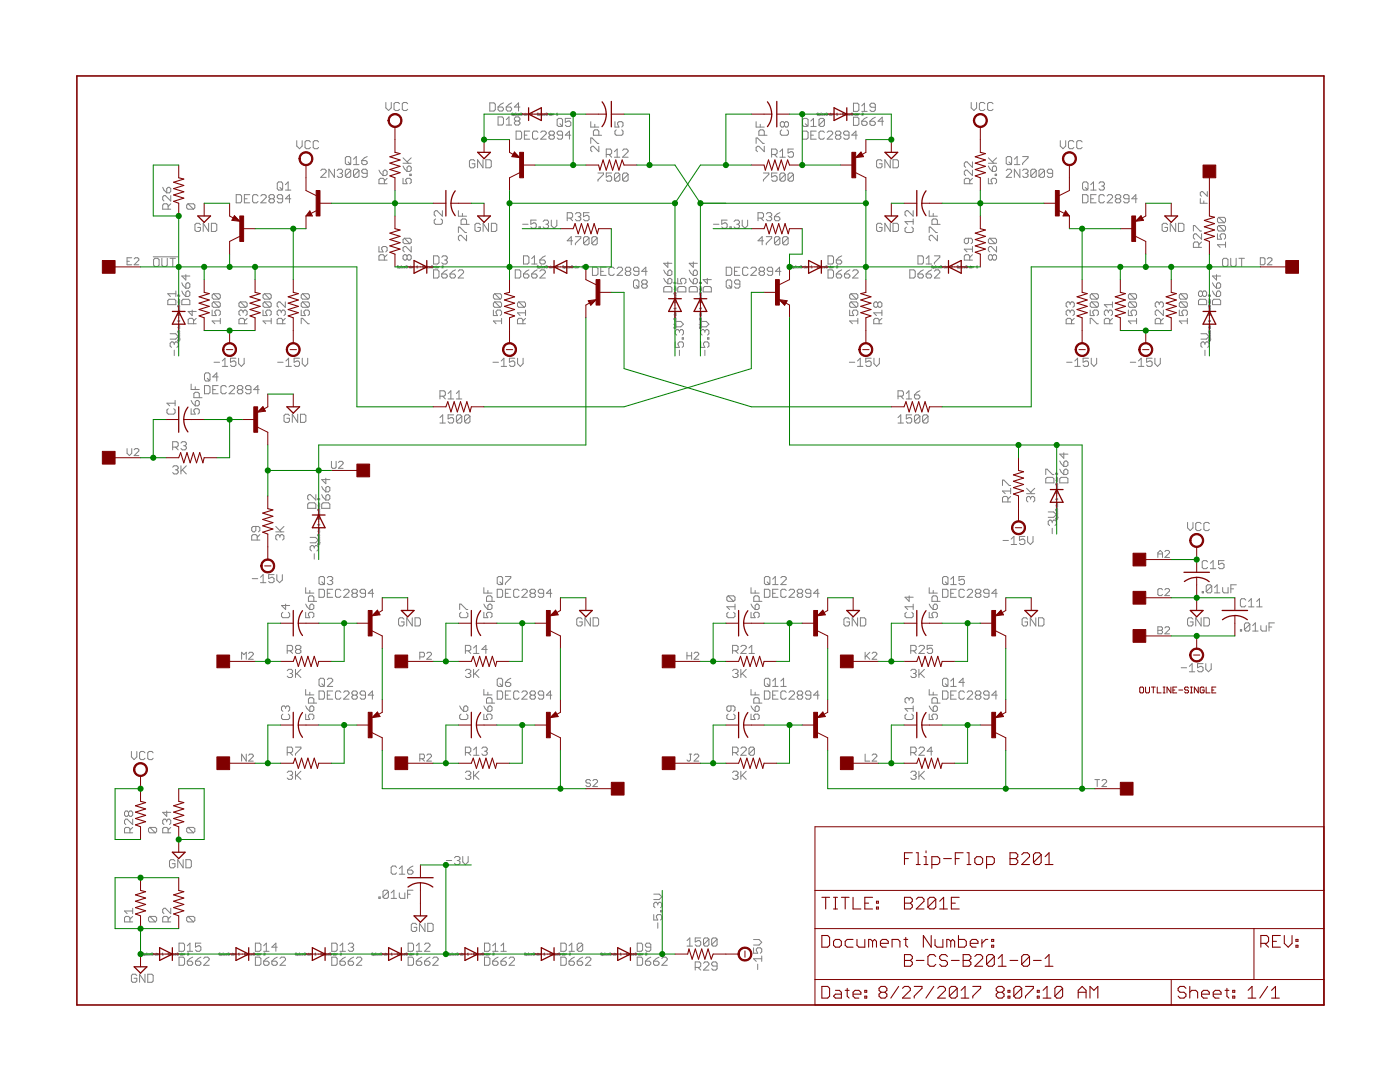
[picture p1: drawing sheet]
<svg xmlns="http://www.w3.org/2000/svg" width="279mm" height="216mm" viewBox="0 0 279 216" stroke-linecap="round" stroke-linejoin="round" font-family="sans-serif">
<g fill="none" stroke="#808080" stroke-width=".2">
<path d="M32.5 37.4l.2 .5 .6 .6M33.3 37.7l.2-.3h.3l.3 .3v.5l-.3 .3h-.5zM34.1 39v1.1l-1.1-1.1h-.3l-.2 .3v.5l.2 .3M47.1 38.8h.8l.3 .3v1.1l-.3 .3h-.8zM48.8 39.7h.5M49.8 38.8h-1v1.7h1M51.5 39.1l-.3-.3h-.5l-.3 .3v1.1l.3 .3h.5l.3-.3M52 39.1l.3-.3h.6l.2 .3v.3l-1.1 1.1h1.1M54 39.7l-.3 .2v.3l.3 .3h.5l.3-.3v-.3l-.3-.2M54 39.7l-.3-.3v-.3l.3-.3h.5l.3 .3v.3l-.3 .3M54 39.7h.5M55.6 36.3h.5l.3 .3v1.1l-.3 .2h-.5l-.3-.2v-1.1z"/>
<path d="M55.9 37.4l.5 .5M56.4 39.7h-.8l-.3-.3v-.3l.3-.3h.5l.3 .3v1.1l-.3 .3h-.5l-.3-.3M57 37.9h1M57 36.9l.5-.6v1.6M58 39.7h-1l.8-.9v1.7M59.2 28.1v1l.6 .6 .5-.6v-1M62 28.3l-.3-.2h-.6l-.2 .2v1.1l.2 .3h.6l.3-.3M63.6 28.3l-.3-.2h-.5l-.3 .2v1.1l.3 .3h.5l.3-.3M64 34l.3-.2h.5l.3 .2v.3l-1.1 1.1h1.1M66.7 33.8v1.6l-1.1-1.6v1.6M67.3 34l.3-.2h.5l.3 .2v.3l-.3 .3M67.8 34.6h.3"/>
<path d="M68.1 34.6l.3 .3v.2l-.3 .3h-.5l-.3-.3M68.9 31.5l.3-.3h.5l.3 .3v1.1l-.3 .3h-.5l-.3-.3zM69.5 32.3l.5 .6M70 34v1.1l-.3 .3h-.5l-.3-.3M70 34l-.3-.2h-.5l-.3 .2v1.1M70 34l-1.1 1.1M70.5 32.9h1.1M70.5 31.8l.6-.6v1.7M71.6 34l-.2-.2h-.6l-.3 .2v1.1M71.6 34v1.1l-.2 .3h-.6l-.3-.3M71.6 34l-1.1 1.1M72.2 32h.8l.3 .3v.3l-.3 .3h-.5l-.3-.3z"/>
<path d="M73.3 34.6h-.8l-.3-.3v-.3l.3-.2h.5l.3 .2v1.1l-.3 .3h-.5l-.3-.3M73.3 31.2l-.6 .3-.5 .5M75.6 34l.3 .5 .6 .5M76.7 34h.3l.3 .2v.6l-.3 .2h-.5v-.8zM76.7 36.7v-.8l-.2-.3h-.6l-.3 .3v.8h1.7M77 20.4v1.1l.6 .6 .5-.6v-1.1M77.3 35.6l-.6 .5M79.7 20.7l-.2-.3h-.6l-.3 .3v1.1l.3 .3h.6l.2-.3M80.4 35.6v1.1h.8l-.2-.6v-.2l.2-.3h.6l.3 .3v.5l-.3 .3M80.4 33.1l.3 .6 .5 .5M80.4 32.6h1.7M80.4 31.5l1.1 1.1"/>
<path d="M81.2 33.4l.3-.3h.3l.3 .3v.6l-.3 .2h-.6zM81.4 20.7l-.3-.3h-.5l-.3 .3v1.1l.3 .3h.5l.3-.3M81.8 34.8h.3v.2h-.3zM82.1 31.5l-.9 .8M94.8 32.1l-.3-.2h-.5l-.3 .2v1.1l.3 .3h.5l.3-.3v-.5h-.6M96.4 31.9v1.6l-1.1-1.6v1.6M97 31.9h.8l.2 .2v1.1l-.2 .3h-.8zM97.7 20.5h.9l.2 .3v1.1l-.2 .3h-.9zM99.4 21.4h.8l.3 .2v.3l-.3 .3h-.5l-.3-.3zM99.4 23.3h.8l.3 .3v1.1l-.3 .3h-.8zM100.5 20.5l-.6 .3-.5 .6M101 21.4h.9l.2 .2v.3l-.2 .3h-.6l-.3-.3z"/>
<path d="M101 25h1.1M101 23.9l.6-.6v1.7M102.1 20.5l-.5 .3-.6 .6M102.4 22.6h-.3l.3 .2-.1 .2-.2-.1M102.5 23h.2v-.2l-.2-.1v.4M102.9 23h.1M102.9 22.7v.3M102.9 22.5v.1M102.9 24.2l-.2-.3v-.3l.2-.3h.6l.3 .3v.3l-.3 .3M102.9 24.2l-.2 .2v.3l.2 .3h.6l.3-.3v-.3l-.3-.2M102.9 24.2h.6M103 26.2h.8l.3 .2v1.1l-.3 .3h-.8z"/>
<path d="M103.4 22.7l-.3 .1 .1 .2h.2M103.5 22.8h.2v-.1l-.2 .1 .2 .2M103.8 21.4h-1.1l.8-.9v1.7M103.9 22.6h.2v.4l-.2-.1zM104.2 22.7v.3M104.4 22.7l-.2 .1M104.6 27h.6M104.8 22.6v.4l-.2-.1v-.2h.2M104.9 22.8h.3l-.1-.1-.2 .1 .2 .2M105.3 22.7v.3M105.5 22.7l-.2 .1M105.7 26.2h-1.1v1.6h1.1"/>
<path d="M106 22.6h.2l-.2 .4h.2M107.4 26.4l-.3-.2h-.5l-.3 .2v1.1l.3 .3h.5l.3-.3M107.5 22.6h-.3l.3 .2-.1 .2-.2-.1M107.6 23h.2v-.2l-.2-.1v.4M107.9 26.4l.3-.2h.5l.3 .2v.3l-1.1 1.1h1.1M107.9 22.7l.1 .3M107.9 23h.2M108 22.5v.1M108.5 22.7l-.3 .1 .1 .2h.2M108.6 22.8h.2v-.1l-.2 .1 .2 .2M109 22.6h.2l-.1 .4-.2-.1zM109.3 22.7v.3"/>
<path d="M109.5 22.7l-.2 .1M109.8 27l-.2 .2v.3l.2 .3h.6l.2-.3v-.3l-.2-.2M109.8 27l-.2-.3v-.3l.2-.2h.6l.2 .2v.3l-.2 .3M109.8 27h.6M109.9 22.6v.4l-.3-.1 .1-.2h.2M110 22.8h.3l-.1-.1-.2 .1 .2 .2M110.4 22.7v.3M110.6 22.7l-.2 .1M111.1 23h.2M111.1 22.7l.1-.1v.4M111.2 23.9l.3-.3h.5l.3 .3v1.1l-.3 .2h-.5l-.3-.2zM111.7 24.7l.6 .5"/>
<path d="M112.3 27h-.8l-.3-.3v-.3l.3-.2h.5l.3 .2v1.1l-.3 .3h-.5l-.3-.3M113.9 27h-1.1l.8-.8v1.6M113.9 23.6h-1.1v.8l.6-.2h.2l.3 .2v.6l-.3 .2h-.5l-.3-.2M117.9 24.3v1.1h1.6M117.9 28.6v-1.1h.3l1.1 1.1h.2M118.7 24.8v.6M119.3 34.5h1.1v.3l-1.1 1.1v.3M119.5 29.2v1.1l-1.1-1.1h-.2l-.3 .2v.6l.3 .3M119.5 27v-.8l-.2-.3h-.6l-.3 .3v.8h1.7M121 30.8h.8l.3-.3v-.5l-.3-.3h-.8v1.7M121.5 30.8l.6 .6M122.1 34.5h-1.1v.8l.5-.2h.3l.3 .2v.6l-.3 .3h-.6l-.2-.3"/>
<path d="M122.6 31.4h1.1M122.6 30.3l.6-.6v1.7M122.7 24.3v1.1h.8l-.2-.6v-.3l.2-.2h.6l.2 .2v.6l-.2 .3M123 25.9l-.3 .3v.5l.3 .3h1.1l.2-.3v-.5l-.2-.3M123.7 34.8l-.3-.3h-.5l-.3 .3v1.1M123.7 34.8v1.1l-.3 .3h-.5l-.3-.3M123.7 34.8l-1.1 1.1M124.2 30l.3-.3h.6l.2 .3v.3l-1.1 1.1h1.1M125.3 34.8v1.1l-.2 .3h-.6l-.3-.3M125.3 34.8l-.2-.3h-.6l-.3 .3v1.1M125.3 34.8l-1.1 1.1M150.9 24.3v1.1h1.6"/>
<path d="M150.9 28.6v-1.1h.3l1.1 1.1h.2M151.7 24.8v.6M152.4 34.5h1v.3l-1 1.1v.3M152.5 27v-.8l-.2-.3h-.6l-.3 .3v.8h1.7M152.5 29.2v1.1l-1.1-1.1h-.2l-.3 .2v.6l.3 .3M154 30.8h.8l.3-.3v-.5l-.3-.3h-.8v1.7M154.5 30.8l.6 .6M155.1 34.5h-1.1v.8l.5-.2h.3l.3 .2v.6l-.3 .3h-.5l-.3-.3M155.6 30.3l.6-.6v1.7M155.6 31.4h1.1M156 25.9l-.3 .3v.5l.3 .3h1.1l.3-.3v-.5l-.3-.3M156.5 24.5l-.2-.2h-.3l-.3 .2v.6l.3 .3h.3l.2-.3"/>
<path d="M156.5 24.5l.3-.2h.3l.3 .2v.6l-.3 .3h-.3l-.3-.3M156.5 24.5v.6M156.7 34.8l-.3-.3h-.5l-.3 .3v1.1M156.7 34.8v1.1l-.3 .3h-.5l-.3-.3M156.7 34.8l-1.1 1.1M158.3 29.7h-1v.8l.5-.2h.3l.2 .2v.6l-.2 .3h-.6l-.2-.3M158.3 34.8v1.1l-.2 .3h-.6l-.2-.3M158.3 34.8l-.2-.3h-.6l-.2 .3v1.1M158.3 34.8l-1 1.1M160.2 23.9l.2-.3h.6l.3 .3v1.1l-.3 .2h-.6l-.2-.2zM160.2 26.2h.8l.3 .2v1.1l-.3 .3h-.8zM160.7 24.7l.6 .5"/>
<path d="M161.8 27h.5M161.8 25.2h1.1M161.8 24.2l.5-.6v1.6M162.9 26.2h-1.1v1.6h1.1M163.3 22.6h-.2v.1l.2 .2h-.2M163.4 23l.3-.1-.1-.2h-.2v.4M163.8 22.7l.1 .3M163.8 23h.1M163.9 22.5v.1M164.3 22.7l-.2 .1v.2h.2M164.4 22.8h.3l-.1-.1-.2 .1 .2 .2M164.5 23.9l-.2-.3h-.6l-.3 .3v1.1"/>
<path d="M164.5 26.4l-.2-.2h-.6l-.3 .2v1.1l.3 .3h.6l.2-.3M164.5 23.9v1.1l-.2 .2h-.6l-.3-.2M164.5 23.9l-1.1 1.1M164.9 22.6h.2l-.1 .4-.2-.1zM165.1 26.4l.3-.2h.5l.3 .2v.3l-1.1 1.1h1.1M165.2 22.7v.3M165.4 22.7l-.2 .1M165.8 22.6v.4l-.3-.1 .1-.2h.2M165.9 22.8h.2v-.1l-.2 .1 .2 .2M166.2 22.7v.3M166.4 22.7l-.2 .1M166.9 23h.3"/>
<path d="M166.9 22.7l.2-.1v.4M167 27l-.3-.3v-.3l.3-.2h.5l.3 .2v.3l-.3 .3M167 27l-.3 .2v.3l.3 .3h.5l.3-.3v-.3l-.3-.2M167 27h.5M168.4 22.6h-.2l-.1 .1 .3 .2h-.3M168.5 23l.3-.1-.1-.2h-.2v.4M168.9 23h.1M168.9 22.7l.1 .3M169 22.5v.1M169.4 22.7l-.3 .1 .1 .2h.2M169.4 27h-.8l-.2-.3v-.3l.2-.2h.6l.2 .2v1.1l-.2 .3h-.6l-.2-.3M169.5 22.8h.3l-.1-.1-.2 .1 .2 .2"/>
<path d="M170 22.6h.2l-.1 .4-.2-.1zM170.3 22.7v.3M170.3 20.6h.9l.2 .3v1l-.2 .3h-.9zM170.3 23.4h.9l.2 .3v1l-.2 .3h-.9zM170.5 22.7l-.2 .1M170.8 22.6v.4l-.2-.1v-.2h.2M171 22.8h.2v-.1l-.2 .1 .2 .2M171.1 27h-1.1l.8-.8v1.6M171.3 22.7v.3M171.5 22.7l-.2 .1M172 21.1l.5-.5v1.6M172 24.2h.8l.3 .3v.2l-.3 .3h-.6l-.2-.3z"/>
<path d="M172 22.2h1.1M172 22.6h.3l-.3 .4h.3M173.1 23.4l-.6 .3-.5 .5M173.6 24.2h.8l.3 .3v.2l-.3 .3h-.5l-.3-.3zM174.7 21.4h-.8l-.3-.3v-.2l.3-.3h.5l.3 .3v1l-.3 .3h-.5l-.3-.3M174.7 23.4l-1.1 .8M176 32.1l-.2-.2h-.6l-.3 .2v1.1l.3 .3h.6l.2-.3v-.5h-.5M176.3 24.2h-1.1l.9-.8v1.6M177.7 31.9v1.6l-1.1-1.6v1.6M178.2 31.9h.8l.3 .2v1.1l-.3 .3h-.8zM193.5 36.7v-.8l-.2-.3h-.6l-.3 .3v.8h1.7M193.8 20.4v1.1l.6 .6 .5-.6v-1.1"/>
<path d="M194.1 34v1l-1.1-1h-.3l-.3 .2v.6l.3 .2M194.1 32.3v1.1l-1.1-1.1h-.3l-.3 .3v.5l.3 .3M194.1 35.6l-.6 .5M196.6 20.7l-.3-.3h-.6l-.2 .3v1.1l.2 .3h.6l.3-.3M197.3 35.6v1.1h.8l-.3-.6v-.2l.3-.3h.5l.3 .3v.5l-.3 .3M197.3 32.6h1.6M197.3 33.1l.2 .6 .6 .5M197.3 31.5l1 1.1M198.1 33.4l.2-.3h.3l.3 .3v.6l-.3 .2h-.5zM198.2 20.7l-.3-.3h-.5l-.3 .3v1.1l.3 .3h.5l.3-.3M198.6 34.8h.3v.2h-.3zM198.9 31.5l-.8 .8"/>
<path d="M200.8 34l.3-.2h.5l.3 .2v.3l-1.1 1.1h1.1M200.8 31.5l.3-.3h.5l.3 .3v1.1l-.3 .3h-.5l-.3-.3zM201.4 32.3l.5 .6M202.4 32.9h1.1M202.4 31.8l.6-.6v1.7M203.5 33.8v1.6l-1.1-1.6v1.6M204.1 34l.2-.2h.6l.3 .2v.3l-.3 .3M204.1 31.2h1.1v.3l-1.1 1.1v.3M204.6 34.6h.3M204.9 34.6l.3 .3v.2l-.3 .3h-.6l-.2-.3M206.8 34v1.1l-.3 .3h-.5l-.3-.3M206.8 34l-.3-.2h-.5l-.3 .2v1.1"/>
<path d="M206.8 34l-1.1 1.1M208.4 34l-.2-.2h-.6l-.3 .2v1.1M208.4 34v1.1l-.2 .3h-.6l-.3-.3M208.4 34l-1.1 1.1M210.1 34.6h-.8l-.3-.3v-.3l.3-.2h.5l.3 .2v1.1l-.3 .3h-.5l-.3-.3M211.6 28.1v1l.6 .6 .5-.6v-1M214.3 28.3l-.2-.2h-.6l-.3 .2v1.1l.3 .3h.6l.2-.3M216 28.3l-.3-.2h-.6l-.2 .2v1.1l.2 .3h.6l.3-.3M216 38.8h.9l.2 .3v1.1l-.2 .3h-.9zM216.3 36.3h.6l.2 .3v1.1l-.2 .2h-.6l-.3-.2v-1.1zM216.6 37.4l.5 .5M217.7 39.7h.5"/>
<path d="M217.7 37.9h1.1M217.7 36.9l.5-.6v1.6M218.8 38.8h-1.1v1.7h1.1M219.3 36.6l.3-.3h.5l.3 .3v.3l-.3 .2M219.9 37.1h.2M220.1 37.1l.3 .3v.3l-.3 .2h-.5l-.3-.2M220.4 39.1l-.3-.3h-.5l-.3 .3v1.1l.3 .3h.5l.3-.3M221 39.1l.2-.3h.6l.2 .3v.3l-1 1.1h1M222.9 39.7l-.3 .2v.3l.3 .3h.5l.3-.3v-.3l-.3-.2M222.9 39.7l-.3-.3v-.3l.3-.3h.5l.3 .3v.3l-.3 .3M222.9 39.7h.5M225.3 39.7h-.8l-.3-.3v-.3l.3-.3h.5l.3 .3v1.1l-.3 .3h-.5l-.3-.3"/>
<path d="M226.9 39.7h-1l.8-.9v1.7M239.5 39.6v1h1.4M240.9 38.2v1l-.9-1h-.2l-.3 .3v.4l.3 .3M25.4 52.1h.4M26.3 51.4h-.9v1.4h.9M26.8 51.7l.2-.3h.5l.2 .3v.2l-.9 .9h.9M30.6 51.2h4.9M30.6 51.8l.3-.3h.6l.2 .3v1.1l-.2 .3h-.6l-.3-.3zM32.3 51.5v1.4l.3 .3h.5l.3-.3v-1.4M33.5 41.7v-.8l-.2-.2h-.6l-.2 .2v.8h1.6M33.7 59.7h1.1l.3 .3v.8h-1.6v-.8zM33.9 51.5h1.1"/>
<path d="M34.1 40.7l-.6 .5M34.5 51.5v1.7M35.1 58.6h-1.6l.5 .6M35.1 58.1v1.1M35.6 59.6l.1 .2M35.6 59.8h.3M35.9 58.9v.2l-.3-.2h-.1v.2M35.9 60l-.1 .2-.2-.2 .1-.1v.3M36.3 58.1l.2 .5 .6 .6M36.3 56.4l.2 .6 .6 .5M36.5 59.7h1.1l.3 .3v.8h-1.6v-.8zM37.1 56.7l.3-.3h.2l.3 .3v.6l-.3 .2h-.5z"/>
<path d="M37.1 58.3l.3-.2h.2l.3 .2v.6l-.3 .3h-.5zM37.1 54.8v1.1l-.8-.8h1.6M37.5 40.7l-.2 .2v.6l.2 .2h1.1M37.5 40.7h1.1l.3 .2v.6l-.3 .2M37.5 40.7l1.1 1M40 44.8l-.3-.2h-.5l-.3 .2v1.1l.3 .3h.5l.3-.3v-.5h-.5M41.6 44.6v1.6l-1-1.6v1.6M42.2 44.6h.8l.3 .2v1.1l-.3 .3h-.8zM42.6 58.6h1.1l.3 .3v.5l-.3 .3M42.6 58.6l-.3 .3v.5l.3 .3h1.1M42.6 58.6l1.1 1.1M52.8 58.6l-.3 .3v.5l.3 .3h1"/>
<path d="M52.8 58.6h1l.3 .3v.5l-.3 .3M52.8 58.6l1 1.1M60.4 58.6h1.1l.2 .3v.5l-.2 .3M60.4 58.6l-.3 .3v.5l.3 .3h1.1M60.4 58.6l1.1 1.1M75.6 49.2v1.1h.9l-.3-.9 .3-.2h.5l.3 .2v.6l-.3 .3M76.7 51.9v-.8l-.2-.3h-.6l-.3 .3v.8h1.7M77.3 50.8l-.6 .6M79.5 53.1h-.2l.2 .2v.1h-.2M79.7 53.4h.2l-.1-.2h-.1v.4M80 53.4h.1M80 53.2l.1 .2"/>
<path d="M80.1 53v.1M80.5 53.2l-.2 .1v.1h.2M80.6 53.3h.3l-.1-.1-.2 .1 .2 .1M80.7 47.5h1.1l.3 .3v.6l-.3 .2M80.7 47.5l1.1 1.1M80.7 47.5l-.3 .3v.6l.3 .2h1.1M81 53.1h.3l-.1 .3h-.2zM81.2 51.1l.3-.3h.3l.3 .3v.5l-.3 .3h-.3l-.3-.3M81.2 51.1l-.2-.3h-.3l-.3 .3v.5l.3 .3h.3l.2-.3M81.2 51.1v.5M81.4 53.2v.2M81.6 53.2l-.2 .1"/>
<path d="M82 53.1v.3h-.3l.1-.2h.2M82.1 53.3h.2v-.1l-.2 .1 .2 .1M82.1 49.2v1.1l-1.1-1.1h-.3l-.3 .2v.6l.3 .3M82.4 53.2v.2M82.6 53.2l-.2 .1M83.1 53.4h.3M83.1 53.2l.2-.1v.3M84.6 53.1h-.3l.3 .2-.1 .1h-.2M84.7 53.4h.2l.1-.1-.3-.1v.4M85.1 53.4h.1M85.1 53.2l.1 .2M85.2 53v.1"/>
<path d="M85.6 53.2l-.3 .1 .1 .1h.2M85.7 53.3h.3l-.1-.1-.2 .1 .2 .1M86.1 53.1h.2v.3h-.2zM86.5 53.2v.2M86.5 51.1h.8l.3 .2v1.1l-.3 .3h-.8zM86.5 53.8h.8l.3 .3v1.1l-.3 .3h-.8zM86.7 53.2l-.2 .1M86.9 43.7l-.2 .2v.6l.2 .3h1.1l.3-.3v-.6l-.3-.2M87 53.1v.3h-.2v-.2h.2M87.1 53.3h.3l-.1-.1-.2 .1 .2 .1M87.5 53.2v.2M87.7 53.2l-.2 .1"/>
<path d="M88.2 54.7h.8l.3 .2v.3l-.3 .3h-.6l-.2-.3zM88.2 51.3l.2-.2h.6l.3 .2v.3l-.3 .3M88.2 53.1h.3l-.3 .3h.3M88.3 42v1.1l-1.1-1.1h-.3l-.2 .3v.6l.2 .2M88.7 51.9h.3M89 51.9l.3 .3v.2l-.3 .3h-.6l-.2-.3M89.3 53.8l-.6 .3-.5 .6M89.8 54.7h.8l.3 .2v.3l-.3 .3h-.5l-.3-.3zM90.9 53.8l-.6 .3-.5 .6M91.4 54.1l.3-.3h.5l.3 .3v.3l-1.1 1.1h1.1M91.5 42v1.1h1.6M91.5 46.4v-1.1h.3l1 1.1h.3"/>
<path d="M92.3 42.6v.5M93.1 44.8v-.9l-.3-.2h-.5l-.3 .2v.9h1.6M93.1 46.9v1.1l-1.1-1.1h-.2l-.3 .3v.6l.3 .2M95.9 44.8l-.3-.2h-.5l-.3 .2v1.1l.3 .3h.5l.3-.3v-.5h-.6M97.5 44.6v1.6l-1.1-1.6v1.6M98.1 44.6h.8l.2 .2v1.1l-.2 .3h-.8zM98.7 58.6l-.2 .3v.5l.2 .3h1.1M98.7 58.6h1.1l.3 .3v.5l-.3 .3M98.7 58.6l1.1 1.1M102.8 53.8h.9l.2 .3v1.1l-.2 .3h-.9zM104.3 44.7h1.1M104.5 54.7h.8l.3 .2v.3l-.3 .3h-.5l-.3-.3z"/>
<path d="M104.5 51.1h.8l.3 .2v1.1l-.3 .3h-.8zM105.6 53.8l-.6 .3-.5 .6M106.1 51.6l.6-.5v1.6M106.1 54.7h.8l.3 .2v.3l-.3 .3h-.5l-.3-.3zM106.1 52.7h1.1M107 43.9h-1.1v.8l.6-.2h.3l.2 .2v.6l-.2 .3h-.6l-.3-.3M107.2 53.8l-.5 .3-.6 .6M107.5 53.1h-.3l.3 .2-.1 .1h-.2M107.6 53.4h.2v-.1l-.2-.1v.4M107.6 45.3h.2v.3h-.2zM107.7 54.1l.3-.3h.6l.2 .3v.3l-1.1 1.1h1.1M107.7 51.9h.9l.2 .3v.2l-.2 .3h-.6l-.3-.3z"/>
<path d="M107.9 53.4h.2M107.9 53.2l.1 .2M108 53v.1M108.4 44.2l.3-.3h.5l.3 .3v.3l-.3 .2M108.5 53.2l-.3 .1 .1 .1h.2M108.6 53.3h.2v-.1l-.2 .1 .2 .1M108.8 51.1l-.5 .2-.6 .6M108.9 53.1h.3l-.1 .3h-.2zM108.9 44.7h.3M109.2 44.7l.3 .3v.3l-.3 .3h-.5l-.3-.3M109.3 53.2v.2M109.5 53.2l-.2 .1"/>
<path d="M109.9 53.1v.3h-.3l.1-.2h.2M110 53.3h.3l-.1-.1-.2 .1 .2 .1M110 43.9v1.1l.6 .6 .5-.6v-1.1M110.4 53.2v.2M110.6 53.2l-.2 .1M111.1 53.1h.2l-.2 .3h.2M112.5 53.1h-.2l.2 .2v.1h-.2M112.6 53.4h.2l.1-.1-.3-.1v.4M113 53.4h.2M113 53.2l.1 .2M113.1 53v.1M113.2 43.5h.8l.3-.3v-.5l-.3-.3h-.8v1.6"/>
<path d="M113.5 53.2l-.2 .1v.1h.2M113.6 53.3h.3l-.1-.1-.2 .1 .2 .1M113.7 43.5l.6 .5M114 53.1h.3l-.1 .3h-.2zM114.3 48h-1.1l.8-.8v1.7M114.4 53.2v.2M114.6 53.2l-.2 .1M114.8 47.2h1.1v.3l-1.1 1.1v.3M114.8 42.7l.3-.3h.6l.2 .3v.3l-.2 .2M115 53.1v.3h-.3l.1-.2h.2M115.1 53.3h.2v-.1l-.2 .1 .2 .1M115.4 43.2h.3"/>
<path d="M115.5 53.2v.2M115.7 53.2l-.2 .1M115.7 43.2l.2 .3v.3l-.2 .2h-.6l-.3-.2M116.1 53.4h.3M116.1 53.2l.2-.1v.3M117.6 47.5v1.1l-.3 .3h-.6l-.2-.3M117.6 47.5l-.3-.3h-.6l-.2 .3v1.1M117.6 42.4h-1.1v.8l.5-.2h.3l.3 .2v.6l-.3 .2h-.6l-.2-.2M117.6 47.5l-1.1 1.1M118.2 53.3h.9l.2 .3v1.1l-.2 .2h-.9zM119.2 47.5l-.3-.3h-.5l-.3 .3v1.1M119.2 47.5v1.1l-.3 .3h-.5l-.3-.3"/>
<path d="M119.2 47.5l-1.1 1.1M119.9 54.1h.5M121 53.3h-1.1v1.6h1.1M122.6 53.6l-.3-.3h-.5l-.3 .3v1.1l.3 .2h.5l.3-.2M123.1 53.6l.3-.3h.6l.2 .3v.3l-1.1 1h1.1M125.1 54.1l-.3-.2v-.3l.3-.3h.5l.3 .3v.3l-.3 .2M125.1 54.1l-.3 .3v.3l.3 .2h.5l.3-.2v-.3l-.3-.3M125.1 54.1h.5M126.4 56.1l.3-.2h.5l.3 .2v1.1l-.3 .3h-.5l-.3-.3zM127 56.9l.5 .6M127.5 54.1h-.8l-.3-.2v-.3l.3-.3h.5l.3 .3v1.1l-.3 .2h-.5l-.3-.2M128.3 56.7l-.2 .2v.3l.2 .3h.6l.3-.3v-.3l-.3-.2"/>
<path d="M128.3 56.7l-.2-.3v-.3l.2-.2h.6l.3 .2v.3l-.3 .3M128.3 56.7h.6M129.2 54.1h-1.1l.8-.8v1.6M132.5 55.5l.2 .6 .6 .5M132.5 57.4l.2-.2h1.1l.3 .2v.9h-1.6zM132.5 53.9l.2 .5 .6 .6M133.3 54.2l.3-.3h.2l.3 .3v.5l-.3 .3h-.5zM133.3 55.8l.3-.3h.2l.3 .3v.5l-.3 .3h-.5zM133.3 52.3v1l-.8-.8h1.6M134.5 59.6h.1M134.5 58.5l.3-.1 .1 .2-.3 .1zM134.5 57.7h.4v.2l-.2 .1-.1-.3"/>
<path d="M134.6 59.2l.1 .2h.2v-.2M134.6 58.1l.2 .2M134.6 57.1l.2 .2M134.6 58.3h.3M134.6 57.3h.3M134.9 58.9l-.1 .2-.2-.2 .2-.1v.3M134.9 57.4l-.1 .2-.2-.2h.2v.2M134.9 56.3v.3l-.3-.3-.1 .1 .1 .2M134.9 59.6l-.3 .1M134.9 59.6v.1M135.3 55.5v1.1h.8l-.3-.5v-.3l.3-.3h.5l.3 .3v.5l-.3 .3M135.3 57.4l.2-.2h1.1l.3 .2v.9h-1.6z"/>
<path d="M137.5 55.5l.3 .6 .6 .5M137.5 57.4l.3-.2h1.1l.3 .2v.9h-1.7zM137.5 53.9l.3 .5 .6 .6M138.4 54.2l.2-.3h.3l.3 .3v.5l-.3 .3h-.5zM138.4 55.8l.2-.3h.3l.3 .3v.5l-.3 .3h-.5zM138.4 52.3v1l-.9-.8h1.7M139.5 59.6h.1M139.6 57.7h.4v.2l-.2 .1-.1-.3M139.7 58.4h.2l.1 .2-.3 .1zM139.7 59.2l.1 .2h.2v-.2M139.7 57.1l.1 .2M139.7 58.1l.1 .2"/>
<path d="M139.7 58.3h.3M139.7 57.3h.3M140 56.3v.3l-.3-.3-.1 .1 .1 .2M140 57.4l-.1 .2-.2-.2h.1v.2M140 58.9l-.1 .2-.2-.2 .1-.1v.3M140 59.6v.1M140 59.6l-.3 .1M140.3 57.4l.3-.2h1.1l.3 .2v.9h-1.7zM141.2 55.5v1.1l-.9-.8h1.7M142.4 44.7h1.1M144.9 53.3h.9l.2 .3v1.1l-.2 .2h-.9zM145.1 43.9h-1.1v.8l.6-.2h.2l.3 .2v.6l-.3 .3h-.5l-.3-.3"/>
<path d="M145.2 55.9h.6l.2 .2v1.1l-.2 .3h-.6l-.3-.3v-1.1zM145.5 56.9l.5 .6M145.7 45.3h.2v.3h-.2zM146.5 44.2l.3-.3h.5l.3 .3v.3l-.3 .2M146.6 54.1h.5M147 44.7h.3M147.3 44.7l.3 .3v.3l-.3 .3h-.5l-.3-.3M147.7 53.3h-1.1v1.6h1.1M147.7 56.7h-.8l-.3-.3v-.3l.3-.2h.5l.3 .2v1.1l-.3 .3h-.5l-.3-.3M148.1 43.9v1.1l.6 .6 .5-.6v-1.1M149.3 53.6l-.3-.3h-.5l-.3 .3v1.1l.3 .2h.5l.3-.2M149.8 53.6l.3-.3h.6l.2 .3v.3l-1.1 1h1.1"/>
<path d="M151.3 43.5h.8l.3-.3v-.5l-.3-.3h-.8v1.6M151.8 54.1l-.3-.2v-.3l.3-.3h.5l.3 .3v.3l-.3 .2M151.8 54.1l-.3 .3v.3l.3 .2h.5l.3-.2v-.3l-.3-.3M151.8 54.1h.5M151.8 43.5l.6 .5M152.4 48h-1.1l.8-.8v1.7M152.9 47.2h1.1v.3l-1.1 1.1v.3M152.9 42.7l.3-.3h.5l.3 .3v.3l-.3 .2M153.5 43.2h.2M153.7 43.2l.3 .3v.3l-.3 .2h-.5l-.3-.2M154.2 54.1h-.8l-.3-.2v-.3l.3-.3h.5l.3 .3v1.1l-.3 .2h-.5l-.3-.2M154.6 43.2h.8l.2 .3v.3l-.2 .2h-.6l-.2-.2z"/>
<path d="M155.6 47.5v1.1l-.2 .3h-.6l-.2-.3M155.6 42.4l-.5 .3-.5 .5M155.6 47.5l-.2-.3h-.6l-.2 .3v1.1M155.6 47.5l-1 1.1M155.9 54.1h-1.2l.9-.8v1.6M157.3 47.5l-.3-.3h-.5l-.3 .3v1.1M157.3 47.5v1.1l-.3 .3h-.5l-.3-.3M157.3 47.5l-1.1 1.1M158.2 53.1h-.1l-.1 .1 .2 .2h-.2M158.4 53.4h.2v-.2h-.2v.4M158.7 53.4h.2M158.7 53.2l.1 .2"/>
<path d="M158.8 53v.1M159.2 53.2l-.2 .1v.1h.2M159.4 53.3h.2v-.1l-.2 .1 .2 .1M159.8 53.1h.2l-.1 .3h-.2zM160.1 53.2v.2M160.3 53.2l-.2 .1M160.7 53.1v.3h-.3l.1-.2h.2M160.8 53.3h.3l-.1-.1-.2 .1 .2 .1M161.2 53.2v.2M161.4 53.2l-.2 .1M161.9 53.4h.2M161.9 53.2l.1-.1v.3"/>
<path d="M163.3 53.1h-.2v.1l.2 .2h-.2M163.4 53.4h.3l-.1-.2h-.2v.4M163.8 53.4h.1M163.8 53.2l.1 .2M163.9 53v.1M164.3 53.2l-.2 .1v.1h.2M164.4 53.3h.3l-.1-.1-.2 .1 .2 .1M164.9 53.1h.2l-.1 .3h-.2zM165.2 53.2v.2M165.2 51.1h.9l.2 .2v1.1l-.2 .3h-.9zM165.2 53.8h.9l.2 .3v1.1l-.2 .3h-.9zM165.4 53.2l-.2 .1"/>
<path d="M165.8 53.1v.3h-.3l.1-.2h.2M165.9 53.3h.2v-.1l-.2 .1 .2 .1M166.2 53.2v.2M166.4 53.2l-.2 .1M166.9 54.7h.8l.3 .2v.3l-.3 .3h-.5l-.3-.3zM166.9 51.9h.8l.3 .3v.2l-.3 .3h-.5l-.3-.3zM166.9 53.1h.3l-.3 .3h.3M168 53.8l-.6 .3-.5 .6M168 51.1l-.6 .2-.5 .6M168.5 54.7h.8l.3 .2v.3l-.3 .3h-.5l-.3-.3zM169.6 53.8l-.5 .3-.6 .6M169.8 58.6l-.2 .3v.5l.2 .3h1.1"/>
<path d="M169.8 58.6h1.1l.3 .3v.5l-.3 .3M169.8 58.6l1.1 1.1M170.2 54.1l.2-.3h.6l.3 .3v.3l-1.1 1.1h1.1M176 44.8l-.2-.2h-.6l-.3 .2v1.1l.3 .3h.6l.2-.3v-.5h-.5M177.7 44.6v1.6l-1.1-1.6v1.6M178.2 44.6h.8l.3 .2v1.1l-.3 .3h-.8zM180.9 45.3l-.3 .3v.5l.3 .3h1.1l.2-.3v-.5l-.2-.3M181.6 53.8h.8l.2 .3v1.1l-.2 .3h-.8zM182.2 42v1.1l-1-1.1h-.3l-.3 .3v.6l.3 .2M182.2 43.7v1.1M182.2 44.2h-1.6l.6 .6M183.2 54.7h.8l.3 .2v.3l-.3 .3h-.5l-.3-.3z"/>
<path d="M183.2 51.1h.8l.3 .2v1.1l-.3 .3h-.8zM184.3 53.8l-.6 .3-.5 .6M184.8 54.7h.9l.2 .2v.3l-.2 .3h-.6l-.3-.3zM184.8 52.7h1.1M184.8 51.6l.6-.5v1.6M185.4 46.4v-1.1h.3l1.1 1.1h.3M185.4 42v1.1h1.7M185.9 53.8l-.5 .3-.6 .6M186.2 53.1h-.2l-.1 .1 .3 .2h-.3M186.2 42.6v.5M186.3 53.4h.3l-.1-.2h-.2v.4M186.5 54.1l.3-.3h.5l.3 .3v.3l-1.1 1.1h1.1"/>
<path d="M186.5 51.1h1.1v.2l-1.1 1.1v.3M186.7 53.4h.1M186.7 53.2v.2M186.7 53v.1M187.1 46.9v1.1l-1.1-1.1h-.3l-.3 .3v.6l.3 .2M187.1 44.8v-.9l-.3-.2h-.6l-.2 .2v.9h1.6M187.2 53.2l-.3 .1 .1 .1h.2M187.3 53.3h.3l-.1-.1-.2 .1 .2 .1M187.7 53.1h.2v.3h-.2zM188 53.2v.2M188.2 53.2l-.2 .1M188.6 53.1v.3h-.2v-.2h.2"/>
<path d="M188.7 53.3h.3l-.1-.1-.2 .1 .2 .1M189.1 53.2v.2M189.3 53.2l-.2 .1M189.8 53.1h.3l-.3 .3h.3M191.3 53.1h-.2l-.1 .1 .3 .2h-.3M191.4 53.4h.2v-.2h-.2v.4M191.7 53.4h.2M191.7 53.2l.1 .2M191.8 53v.1M192.3 53.2l-.3 .1 .1 .1h.2M192.4 53.3h.2v-.1l-.2 .1 .2 .1M192.8 53.1h.2l-.1 .3h-.2z"/>
<path d="M193.1 53.2v.2M193.3 47.5v.9l-.3 .2h-.3l-.3-.2v-.6l.3-.3h1.1l.3 .3v.6l-.3 .2M193.3 53.2l-.2 .1M193.5 51.9v-.8l-.2-.3h-.6l-.3 .3v.8h1.7M193.7 53.1v.3h-.3l.1-.2h.2M193.8 53.3h.3l-.1-.1-.2 .1 .2 .1M194.1 49.2v1.1M194.1 50.8l-.6 .6M194.1 49.7h-1.7l.6 .6M194.2 53.2v.2M194.4 53.2l-.2 .1M194.9 53.4h.2"/>
<path d="M194.9 53.2l.1-.1v.3M197.5 47.5l-.2 .3v.6l.2 .2h1.1M197.5 47.5h1.1l.3 .3v.6l-.3 .2M197.5 47.5l1.1 1.1M198.1 51.1l-.3-.3h-.3l-.2 .3v.5l.2 .3h.3l.3-.3M198.1 51.1l.2-.3h.3l.3 .3v.5l-.3 .3h-.3l-.2-.3M198.1 51.1v.5M198.9 49.2v1.1l-1.1-1.1h-.3l-.2 .2v.6l.2 .3M217.8 58.6l-.2 .3v.5l.2 .3h1.1M217.8 58.6h1.1l.3 .3v.5l-.3 .3M217.8 58.6l1.1 1.1M225.5 58.6h1l.3 .3v.5l-.3 .3"/>
<path d="M225.5 58.6l-.3 .3v.5l.3 .3h1M225.5 58.6l1 1.1M233 44.8l-.3-.2h-.5l-.3 .2v1.1l.3 .3h.5l.3-.3v-.5h-.5M234.6 44.6v1.6l-1-1.6v1.6M235.2 44.6h.8l.3 .2v1.1l-.3 .3h-.8zM235.6 58.6l-.2 .3v.5l.2 .3h1.1M235.6 58.6h1.1l.3 .3v.5l-.3 .3M235.6 58.6l1.1 1.1M238.2 46.1v-1.1h.2l1.1 1.1h.3M239.2 60l.3-.3h1l.3 .3v.8h-1.6zM239.2 49.4v-.8l-.2-.3h-.6l-.2 .3v.8h1.6M239.8 48.3l-.6 .5"/>
<path d="M239.8 46.7v1l-1.1-1h-.3l-.2 .2v.6l.2 .2M240 58.3l.3-.2h.2l.3 .2v.6l-.3 .3h-.2l-.3-.3M240 58.3l-.3-.2h-.2l-.3 .2v.6l.3 .3h.2l.3-.3M240 58.3v.6M240.2 40.1v.5M241.3 59.8h.3M241.3 59.6l.1 .2M241.6 60l-.1 .2-.2-.2 .1-.1v.3M241.6 58.9v.2l-.3-.2h-.1v.2M242 60l.3-.3h1l.3 .3v.8h-1.6zM242 58.1l.3 .5 .5 .6M242 56.4l.3 .6 .5 .5"/>
<path d="M242.8 58.3l.3-.2h.2l.3 .2v.6l-.3 .3h-.5zM242.8 56.7l.3-.3h.2l.3 .3v.6l-.3 .2h-.5zM242.8 54.8v1.1l-.8-.8h1.6M243 46.7v1h.8l-.3-.5v-.3l.3-.2h.5l.3 .2v.6l-.3 .2M243.2 43.4h1.1l.3 .2v.6l-.3 .2M243.2 45h1.1l.3 .3v.5l-.3 .3M243.2 43.4l-.2 .2v.6l.2 .2h1.1M243.2 45l-.2 .3v.5l.2 .3h1.1M243.2 45l1.1 1.1M243.2 43.4l1.1 1M244.2 51.5h.6l.3 .3v1.1l-.3 .3h-.6l-.2-.3v-1.1zM244.6 48.8h-1.6l.5 .6"/>
<path d="M244.6 48.3v1.1M245.6 51.5v1.4l.3 .3h.5l.3-.3v-1.4M247.2 51.5h1.1M247.8 51.5v1.7M251.5 51.4h.7l.3 .3v.9l-.3 .2h-.7zM252.9 51.7l.3-.3h.4l.3 .3v.2l-1 .9h1M34 66.6h1.1l.5 .5-.5 .6h-1.1M34.8 68.5l.3-.3h.2l.3 .3v.5l-.3 .3M34.8 68.5l-.3-.3h-.3l-.2 .3v.5l.2 .3M34.8 68.5v.3M34.8 69.9v1.1M34.9 79.9v1.1"/>
<path d="M35.4 67.2h.1M35.4 62.2h.1M35.5 60.3h.4l-.1 .2h-.2v-.2M35.5 65.4h.4v.2h-.2l-.1-.2M35.5 67.8v.3l.2-.3 .2 .1-.1 .2M35.5 61h.3l.1 .2h-.4zM35.5 62.7v.3l.2-.3 .2 .1-.1 .2M35.5 66.1h.3l.1 .2h-.4zM35.6 61.7l.1 .3 .2-.1v-.2M35.6 66.8l.1 .3 .2-.1v-.2M35.6 60.7l.1 .2M35.6 64.7l.1 .2"/>
<path d="M35.6 65.7l.1 .2M35.6 65.9h.3M35.6 64.9h.3M35.6 60.9h.3M35.9 61.4l-.1 .2-.2-.2 .1-.1v.3M35.9 62.1v.1M35.9 62.6v-.2h-.2l-.1 .2h.4M35.9 63.9v.3M35.9 65.1l-.1 .2-.2-.2 .1-.1v.3M35.9 66.5l-.1 .2-.2-.2 .1-.1v.3M35.9 67.2v.1M35.9 67.7v-.2l-.2-.1-.1 .3h.4"/>
<path d="M35.9 62.2h-.3M35.9 67.2l-.3 .1M35.9 64.1h-.4l.1 .1M38.1 76.6v1.1h1.7M38.1 79.9l.3 .6 .6 .5M38.4 61.9v1.1l-.9-.9h1.7M38.6 64.6v-.8l-.2-.3h-.6l-.3 .3v.8h1.7M39 77.2v.5M39.2 63.5l-.6 .6M39.2 79.9h.3l.3 .3v.5l-.3 .3h-.5v-.8zM39.8 79.4v-.9l-.3-.2h-.5l-.3 .2v.9h1.6M40.8 76.9h.8l.3 .3v1.1l-.3 .3h-.8z"/>
<path d="M41.1 74.4h.5l.3 .3v1.1l-.3 .2h-.5l-.3-.2v-1.1zM41.4 75.5l.5 .5M42.3 61.9v1.1h.9l-.3-.6v-.3l.3-.2h.5l.3 .2v.6l-.3 .3M42.5 77.7h.5M42.6 60.2l-.3 .3v.6l.3 .2h1.1M42.6 60.2h1.1l.3 .3v.6l-.3 .2M42.6 60.2l1.1 1.1M42.7 72.3h1.1M43.5 76.9h-1v1.7h1M43.5 75.2h-1l.8-.8v1.6M44 64.1h-1.7l.6 .5M44 63.5v1.1"/>
<path d="M44.4 72l.5-.5v1.6M44.4 73.1h1M45.2 77.2l-.3-.3h-.5l-.3 .3v1.1l.3 .3h.5l.3-.3M45.7 77.2l.3-.3h.5l.3 .3v.3l-1.1 1.1h1.1M47.1 71.5h-1.1v.8l.8-.3 .3 .3v.5l-.3 .3h-.5l-.3-.3M47.6 71.5v1.1l.6 .5 .5-.5v-1.1M47.6 77.7h.6M47.6 77.7l-.2 .3v.3l.2 .3h.6l.3-.3v-.3l-.3-.3M47.6 77.7l-.2-.2v-.3l.2-.3h.6l.3 .3v.3l-.3 .2M48 60.2l-.3 .3v.6l.3 .2h1M48 60.2h1l.3 .3v.6l-.3 .2M48 60.2l1 1.1"/>
<path d="M48.5 62.1l-.3-.2h-.2l-.3 .2v.6l.3 .3M48.5 62.1l.3-.2h.2l.3 .2v.6l-.3 .3M48.5 62.1v.3M48.8 64.6v-.8l-.3-.3h-.5l-.3 .3v.8h1.6M49.3 63.5l-.5 .6M50.1 77.7h-.8l-.3-.2v-.3l.3-.3h.5l.3 .3v1.1l-.3 .3h-.5l-.3-.3M51.7 77.7h-1.1l.9-.8v1.7M52.5 61.9v1.1h.8l-.3-.6v-.3l.3-.2h.5l.3 .2v.6l-.3 .3M52.8 60.2l-.3 .3v.6l.3 .2h1M52.8 60.2h1l.3 .3v.6l-.3 .2M52.8 60.2l1 1.1M54.1 64.1h-1.6l.5 .5"/>
<path d="M54.1 63.5v1.1M55.4 72.3h1.1M56.1 62.1l-.2-.2h-.3l-.3 .2v.6l.3 .3M56.1 62.1l.3-.2h.3l.2 .2v.6l-.2 .3M56.1 62.1v.3M56.4 64.6v-.8l-.3-.3h-.5l-.3 .3v.8h1.6M56.9 60.2v1.1l-1-1.1h-.3l-.3 .3v.6l.3 .2M56.9 63.5l-.5 .6M57.1 73.1h1M57.1 72l.5-.5v1.6M59.8 71.5h-1.1v.8l.8-.3 .3 .3v.5l-.3 .3h-.5l-.3-.3M60.1 61.9v1.1h.8l-.2-.6v-.3l.2-.2h.6l.2 .2v.6l-.2 .3"/>
<path d="M60.1 64.6v-1.1h.3l1.1 1.1h.2M60.3 71.5v1.1l.6 .5 .5-.5v-1.1M60.4 60.2l-.3 .3v.6l.3 .2h1.1M60.4 60.2h1.1l.2 .3v.6l-.2 .2M60.4 60.2l1.1 1.1M87.8 79.1h.8l.3-.3v-.5l-.3-.3h-.8v1.6M88.3 79.1l.6 .5M89.4 78.5l.6-.5v1.6M89.4 79.6h1.1M91.1 79.6h1.1M91.1 78.5l.5-.5v1.6M98.4 72.3h1.1"/>
<path d="M98.5 61.9v1.1h.8l-.3-.6v-.3l.3-.2h.5l.3 .2v.6l-.3 .3M98.7 60.2l-.2 .3v.6l.2 .2h1.1M98.7 60.2h1.1l.3 .3v.6l-.3 .2M98.7 60.2l1.1 1.1M100 73.1h1.1M100 72l.6-.5v1.6M100.1 64.1h-1.6l.5 .5M100.1 63.5v1.1M102.7 71.5h-1v.8l.5-.3h.3l.2 .3v.5l-.2 .3h-.6l-.2-.3M103.3 71.5v1.1l.5 .5 .6-.5v-1.1M103.5 60.2l-.2 .3v.6l.2 .2h1.1M103.5 60.2h1.1l.3 .3v.6l-.3 .2"/>
<path d="M103.5 60.2l1.1 1.1M104.4 64.6v-.8l-.3-.3h-.6l-.2 .3v.8h1.6M104.9 62.4h-1.6l.5 .6M104.9 63.5l-.5 .6M104.9 61.9v1.1M134.5 64.7h.1M134.5 63.6l.3-.1 .1 .2-.3 .1zM134.5 62.8h.4v.2l-.2 .1-.1-.3M134.6 65.3l-.1 .1 .1 .1 .2-.2v.2M134.6 60.2l-.1 .2h.1l.2-.2v.2M134.6 64.3l.1 .2h.2v-.2M134.6 63.4h.3"/>
<path d="M134.6 62.3h.3M134.6 62.1l.2 .2M134.6 63.2l.2 .2M134.8 64.1l-.1-.2v.2h1.2l.5 .6-.5 .5h-1.1M134.8 68.2v1.1h.8l-.3-.5v-.3l.3-.3h.5l.3 .3v.5l-.3 .3M134.9 65.1v-.2h-.2l-.1 .2h.4M134.9 62.5l-.1 .2-.2-.2h.2v.2M134.9 60.1v-.2l-.2-.1-.1 .3h.4M134.9 64.7l-.3 .1M134.9 61.5h-.4l.1 .2M134.9 63.9l-.1 .2M134.9 61.4v.3"/>
<path d="M134.9 64.6v.2M135.6 66l-.3-.2h-.3l-.2 .2v.6l.2 .3M135.6 66v.3M135.6 69.9v1.1M135.6 66l.3-.2h.2l.3 .2v.6l-.3 .3M136.1 67.4h.3v.3h-.3zM139.5 64.7h.1M139.6 62.8h.4v.2l-.2 .1-.1-.3M139.7 65.3l-.1 .1 .1 .1 .2-.2v.2M139.7 60.2l-.1 .2h.1l.2-.2v.2M139.7 63.5h.2l.1 .2-.3 .1zM139.7 64.3l.1 .2h.2v-.2"/>
<path d="M139.7 62.1l.1 .2M139.7 63.2l.1 .2M139.7 63.4h.3M139.7 62.3h.3M139.8 64.1v-.2v.2h1.1l.6 .6-.6 .5h-1.1M139.8 68.2v1.1h.9l-.3-.5v-.3l.3-.3h.5l.3 .3v.5l-.3 .3M140 65.1v-.2h-.2l-.1 .2h.4M140 62.5l-.1 .2-.2-.2h.1v.2M140 60.1v-.2l-.2-.1-.1 .3h.4M140 61.4v.3M140 63.9l-.1 .2M140 64.6v.2"/>
<path d="M140 64.7l-.3 .1M140 61.5h-.4l.1 .2M140.7 66l-.3-.2h-.3l-.3 .2v.6l.3 .3M140.7 66l.2-.2h.3l.3 .2v.6l-.3 .3M140.7 66v.3M140.7 69.9v1.1M141.2 67.4h.3v.3h-.3zM169.5 72.3h1.1M169.6 61.9v1.1h.8l-.3-.6v-.3l.3-.2h.5l.3 .2v.6l-.3 .3M169.8 60.2l-.2 .3v.6l.2 .2h1.1M169.8 60.2l1.1 1.1M169.8 60.2h1.1l.3 .3v.6l-.3 .2"/>
<path d="M171.1 72l.6-.5v1.6M171.1 73.1h1.1M171.2 64.1h-1.6l.5 .5M171.2 63.5v1.1M173.9 71.5h-1.1v.8l.5-.3h.3l.3 .3v.5l-.3 .3h-.6l-.2-.3M174.4 71.5v1.1l.5 .5 .6-.5v-1.1M175.2 60.5l-.3-.3h-.3l-.2 .3v.6l.2 .2h.3l.3-.2M175.2 60.5l.3-.3h.2l.3 .3v.6l-.3 .2h-.2l-.3-.2M175.2 60.5v.6M175.5 64.6v-.8l-.3-.3h-.6l-.2 .3v.8h1.6M176 62.4h-1.6l.5 .6M176 61.9v1.1"/>
<path d="M176 63.5l-.5 .6M179.2 79.1h.8l.3-.3v-.5l-.3-.3h-.8v1.6M179.8 79.1l.5 .5M180.9 79.6h1M180.9 78.5l.5-.5v1.6M182.5 78.8h.8l.3 .3v.2l-.3 .3h-.5l-.3-.3zM183.6 78l-.6 .3-.5 .5M212.9 72.3h1.1M213.6 60.5l-.3-.3h-.3l-.2 .3v.6l.2 .2M213.6 62.1l-.3-.2h-.3l-.2 .2v.6l.2 .3M213.6 62.1l.2-.2h.3l.3 .2v.6l-.3 .3M213.6 60.5l.2-.3h.3l.3 .3v.6l-.3 .2"/>
<path d="M213.6 60.5v.3M213.6 62.1v.3M213.8 64.6v-.8l-.2-.3h-.6l-.2 .3v.8h1.6M214.4 63.5l-.6 .6M214.5 73.1h1.1M214.5 72l.6-.5v1.6M217.2 71.5h-1v.8l.5-.3h.3l.2 .3v.5l-.2 .3h-.6l-.2-.3M217.6 61.9v1.1h.8l-.3-.9 .3-.2h.5l.3 .2v.6l-.3 .3M217.6 64.6v-1.1h.2l1.1 1.1h.3M217.8 71.5v1.1l.5 .5 .6-.5v-1.1M217.8 60.2l-.2 .3v.6l.2 .2h1.1M217.8 60.2h1.1l.3 .3v.6l-.3 .2"/>
<path d="M217.8 60.2l1.1 1.1M221.2 62.1l-.3-.2h-.2l-.3 .2v.6l.3 .3M221.2 62.1l.3-.2h.2l.3 .2v.6l-.3 .3M221.2 62.1v.3M221.5 64.6v-.8l-.3-.3h-.5l-.3 .3v.8h1.6M222 60.8h-1.6l.5 .5M222 60.2v1.1M222 63.5l-.5 .6M225.2 61.9v1.1h.8l-.3-.9 .3-.2h.5l.3 .2v.6l-.3 .3M225.5 60.2l-.3 .3v.6l.3 .2h1M225.5 60.2h1l.3 .3v.6l-.3 .2M225.5 60.2l1 1.1"/>
<path d="M225.6 72.3h1.1M226.8 64.1h-1.6l.5 .5M226.8 63.5v1.1M227.2 73.1h1.1M227.2 72l.6-.5v1.6M229.9 71.5h-1.1v.8l.6-.3h.3l.2 .3v.5l-.2 .3h-.6l-.3-.3M230.5 71.5v1.1l.5 .5 .6-.5v-1.1M231.4 60.5l-.3-.3h-.3l-.3 .3v.6l.3 .2M231.4 60.5l.2-.3h.3l.3 .3v.6l-.3 .2M231.4 60.5v.3M231.6 64.6v-.8l-.2-.3h-.6l-.3 .3v.8h1.7M232.2 61.9v1.1l-1.1-1.1h-.3l-.3 .2v.6l.3 .3"/>
<path d="M232.2 63.5l-.6 .6M235.4 61.9v1.1h.8l-.3-.9 .3-.2h.5l.3 .2v.6l-.3 .3M235.6 60.2l-.2 .3v.6l.2 .2h1.1M235.6 60.2h1.1l.3 .3v.6l-.3 .2M235.6 60.2l1.1 1.1M237 64.1h-1.6l.5 .5M237 63.5v1.1M239.7 66.6h1l.6 .5-.6 .6h-1M240.5 68.5l.2-.3h.3l.3 .3v.5l-.3 .3M240.5 68.5l-.3-.3h-.3l-.2 .3v.5l.2 .3M240.5 68.5v.3M240.5 69.9v1.1"/>
<path d="M241.1 67.2h.1M241.1 62.2h.1M241.2 66.1h.3l.1 .2h-.4zM241.2 65.4h.4l-.1 .2h-.2v-.2M241.2 61h.3l.1 .2h-.4zM241.2 60.3h.4l-.1 .2h-.2v-.2M241.2 67.8v.3l.2-.3 .2 .1-.1 .2M241.2 62.7v.3l.2-.3 .2 .1-.1 .2M241.3 66.8l.1 .3 .2-.1v-.2M241.3 65.9h.3M241.3 64.9h.3M241.3 61.7l.1 .3 .2-.1v-.2"/>
<path d="M241.3 60.9h.3M241.3 60.7l.1 .2M241.3 64.7l.1 .2M241.3 65.7l.1 .2M241.6 67.7v-.2l-.2-.1-.1 .3h.4M241.6 67.2l-.3 .1M241.6 66.5l-.1 .2-.2-.2 .1-.1v.3M241.6 65.1l-.1 .2-.2-.2 .1-.1v.3M241.6 64.1h-.4l.1 .1M241.6 62.6v-.2h-.2l-.1 .2h.4M241.6 62.2h-.3M241.6 61.4l-.1 .2-.2-.2 .1-.1v.3"/>
<path d="M241.6 62.1v.1M241.6 63.9v.3M241.6 67.2v.1M25.4 89.5v.9l.4 .5 .5-.5v-.9M26.8 89.7l.2-.2h.5l.2 .2v.3l-.9 .9h.9M33.6 81.6l-.3 .2v.6l.3 .2h1.1l.2-.2v-.6l-.2-.2M34.5 89.2h.8l.3-.3v-.5l-.3-.3h-.8v1.7M34.5 93.2l.2-.3h.6l.3 .3v.3l-.3 .2M34.9 80.5h-1.6l.6 .5M35 93.7h.3M35 89.2l.6 .6M35.3 93.7l.3 .3v.3l-.3 .3h-.6l-.2-.3"/>
<path d="M36.1 92.9v1.7M36.1 88.4l.3-.3h.5l.3 .3v.3l-.3 .2M36.4 93.7l.8 .9M36.6 88.9h.3M36.9 88.9l.3 .3v.3l-.3 .3h-.5l-.3-.3M37.2 92.9l-1.1 1.1M38.1 81.6v1h.9l-.3-.5v-.3l.3-.2h.5l.3 .2v.6l-.3 .2M57.8 82.9l-.3-.2h-.5l-.3 .2v1.1l.3 .3h.5l.3-.3v-.5h-.6M59.4 82.7v1.6l-1.1-1.6v1.6M60 82.7h.8l.2 .2v1.1l-.2 .3h-.8zM63 98.7v1.1l-1-1.1h-.3l-.3 .3v.5l.3 .3M63.8 99.5v.2l-.3-.2h-.1l.1 .2"/>
<path d="M64.2 98.7l.3 .6 .5 .5M64.2 97.1l.3 .5 .5 .5M65 95.4v1.1l-.8-.8h1.6M65 97.3l.3-.2h.3l.2 .2v.6l-.2 .2h-.6zM65.3 98.7h.3l.2 .3v.5l-.2 .3h-.6v-.8zM66.1 92.1v1.1l.3 .3h.4l.3-.3v-1.1M67.5 92.3l.3-.2h.4l.3 .2v.2l-1 1h1M87.8 83.3l.5-.5v1.6M87.8 84.4h1.1M90.5 82.8h-1.1v.8l.6-.3h.3l.2 .3v.5l-.2 .3h-.6l-.3-.3M92.2 83.1v1l-.3 .3h-.6l-.2-.3M92.2 83.1l-.3-.3h-.6l-.2 .3v1"/>
<path d="M92.2 83.1l-1.1 1M93.8 83.1v1l-.3 .3h-.5l-.3-.3M93.8 83.1l-.3-.3h-.5l-.3 .3v1M93.8 83.1l-1.1 1M179.2 84.4h1.1M179.2 83.3l.6-.5v1.6M181.9 82.8h-1v.8l.5-.3h.3l.2 .3v.5l-.2 .3h-.6l-.2-.3M183.6 83.1l-1.1 1M183.6 83.1v1l-.3 .3h-.5l-.3-.3M183.6 83.1l-.3-.3h-.5l-.3 .3v1M185.2 83.1v1l-.2 .3h-.6l-.3-.3M185.2 83.1l-.2-.3h-.6l-.3 .3v1"/>
<path d="M185.2 83.1l-1.1 1M200.1 96.9v-1.1h.2l1.1 1.1h.3M201.7 99.1l-.6 .5M201.7 98h-1.6l.5 .5M201.7 97.4v1.1M204.9 98.5h1.6M204.9 97.4l1.1 1.1M205.7 99.3l.3-.2h.2l.3 .2v.6l-.3 .3M205.7 99.3l-.3-.2h-.3l-.2 .2v.6l.2 .3M205.7 99.3v.3M206.5 97.4l-.8 .8M208.7 95.5l.3-.3h1.1l.2 .3v.9h-1.6z"/>
<path d="M208.7 94.7v-1.1h.3l1.1 1.1h.2M210.6 97.7h.1M210.7 95.8h.4l-.1 .3-.2-.1v-.2M210.8 96.5h.2l.1 .2-.3 .1zM210.8 98.3v.2l.1-.2h.2l-.1 .2M210.8 97.3l.1 .2h.2v-.2M210.8 95.2l.1 .2M210.8 96.2l.1 .2M210.8 96.4h.3M210.8 95.4h.3M211.1 94.4v.3l-.3-.3-.1 .1 .1 .2M211.1 95.5l-.1 .2-.2-.2h.1v.2"/>
<path d="M211.1 97l-.1 .2-.2-.2 .1-.1v.3M211.1 97.6v.2M211.1 98.1v-.1l-.2-.1-.1 .2h.4M211.1 99.5v.2M211.1 97.7l-.3 .1M211.1 99.6h-.4l.1 .1M211.5 95.5l.3-.3h1.1l.2 .3v.9h-1.6zM211.5 93.6l.3 .6 .5 .5M211.5 92l.8 1.1M212.3 92.3l.3-.3h.3l.2 .3v.5l-.2 .3h-.6zM212.3 93.9l.3-.3h.3l.2 .3v.5l-.2 .3h-.6zM212.3 90.3v1.1l-.8-.8h1.6"/>
<path d="M50.3 115.5h1.1M51.1 105.1v.8l-.3 .2h-.3l-.3-.2v-.6l.3-.2h1.1l.3 .2v.6l-.3 .2M51.3 107.8v-.8l-.2-.3h-.6l-.3 .3v.8h1.7M51.9 106.7l-.6 .5M52 115.2l.5-.5v1.6M52 116.3h1.1M54.7 114.7h-1.1v.8l.8-.3 .3 .3v.5l-.3 .3h-.5l-.3-.3M55 105.1l1.1 1M55 106.1h1.7M55.2 114.7v1l.6 .6 .5-.6v-1M55.9 107l-.3-.3h-.3l-.3 .3v.5l.3 .3M55.9 107l.2-.3h.3l.3 .3v.5l-.3 .3"/>
<path d="M55.9 107v.2M56.7 105.1l-.8 .8M61 117.3v1h1.6M61.4 100.6l.3-.3h1.1l.2 .3v.8h-1.6zM61.8 117.8v.5M61.9 107.2h1.1l.5 .6-.5 .5h-1.1M62.6 120v-.8l-.2-.3h-.6l-.2 .3v.8h1.6M62.7 109.1l-.3-.2h-.2l-.3 .2v.6l.3 .2M62.7 109.1v.3M62.7 110.5v1.1M62.7 109.1l.3-.2h.2l.3 .2v.6l-.3 .2M63.4 107.9h.1"/>
<path d="M63.4 102.8h.1M63.4 101.7l.3-.1 .1 .2-.3 .1zM63.4 106.7h.3l.1 .2h-.3zM63.4 100.9h.4v.2l-.2 .1-.1-.3M63.4 106h.4v.2l-.2 .1-.1-.3M63.5 108.4l-.1 .2 .1 .1 .2-.3v.3M63.5 103.4l-.1 .1 .1 .1 .2-.2v.2M63.5 102.4l.1 .2h.2v-.2M63.5 107.4l.1 .3 .2-.1v-.2M63.5 100.2l.2 .2M63.5 101.3l.2 .2M63.5 105.3l.2 .2"/>
<path d="M63.5 106.4l.2 .2M63.5 106.6h.3M63.5 105.5h.3M63.5 101.5h.3M63.5 100.4h.3M63.7 115.3l.2-.3h.6l.2 .3v1.1l-.2 .2h-.6l-.2-.2zM63.7 117.6h.8l.2 .2v1.1l-.2 .3h-.8zM63.8 100.6l-.1 .2-.2-.2 .2-.1v.3M63.8 102l-.1 .2-.2-.2h.2v.2M63.8 102.7v.1M63.8 103.2v-.2h-.2l-.1 .2h.4M63.8 104.6v.2"/>
<path d="M63.8 105.7l-.1 .2-.2-.2 .2-.1v.3M63.8 107.1l-.1 .2-.2-.2h.2v.2M63.8 107.8v.1M63.8 108.3v-.2h-.2l-.1 .2h.4M63.8 102.8h-.3M63.8 107.9h-.3M63.8 104.7h-.4l.1 .1M64.2 100.6l.3-.3h1.1l.2 .3v.8h-1.6zM64.2 116.1l.5 .5M65.3 118.4h.5M65.3 115.3l.3-.3h.5l.3 .3v.3l-.3 .2M65.8 115.8h.3"/>
<path d="M66.1 115.8l.3 .3v.3l-.3 .2h-.5l-.3-.2M66.4 117.6h-1.1v1.6h1.1M68 117.8l-.2-.2h-.6l-.2 .2v1.1l.2 .3h.6l.2-.3M68.6 117.8l.3-.2h.5l.3 .2v.3l-1.1 1.1h1.1M70.5 118.4l-.3-.3v-.3l.3-.2h.5l.3 .2v.3l-.3 .3M70.5 118.4l-.3 .3v.2l.3 .3h.5l.3-.3v-.2l-.3-.3M70.5 118.4h.5M72.9 118.4h-.8l-.2-.3v-.3l.2-.2h.6l.2 .2v1.1l-.2 .3h-.6l-.2-.3M74.6 118.4h-1.1l.8-.8v1.6M96.6 117.3v1h1.6M97.4 117.8v.5M98.2 120v-.8l-.3-.3h-.5l-.3 .3v.8h1.6"/>
<path d="M99.2 117.6h.8l.3 .2v1.1l-.3 .3h-.8zM99.2 115.3l.3-.3h.5l.3 .3v1.1l-.3 .2h-.5l-.3-.2zM99.8 116.1l.5 .5M100.9 118.4h.5M100.9 115h1v.3l-1 1.1v.2M101.9 117.6h-1v1.6h1M103.6 117.8l-.3-.2h-.5l-.3 .2v1.1l.3 .3h.5l.3-.3M104.1 117.8l.3-.2h.5l.3 .2v.3l-1.1 1.1h1.1M106 118.4l-.2 .3v.2l.2 .3h.6l.2-.3v-.2l-.2-.3M106 118.4l-.2-.3v-.3l.2-.2h.6l.2 .2v.3l-.2 .3M106 118.4h.6M108.5 118.4h-.8l-.3-.3v-.3l.3-.2h.5l.3 .2v1.1l-.3 .3h-.5l-.3-.3"/>
<path d="M110.1 118.4h-1l.8-.8v1.6M145.3 118.9l-.2 .3v.5l.2 .3h1.1M145.3 118.9h1.1l.3 .3v.5l-.3 .3M145.3 118.9l1.1 1.1M149.9 117.3v1h1.6M150.7 117.8v.5M151.5 120v-.8l-.3-.3h-.5l-.3 .3v.8h1.7M152.5 117.6h.9l.2 .2v1.1l-.2 .3h-.9zM152.5 115.3l.3-.3h.6l.2 .3v1.1l-.2 .2h-.6l-.3-.2zM153.1 116.1l.5 .5M154.2 118.4h.5M154.2 116.6h1.1"/>
<path d="M154.2 115.6l.5-.6v1.6M155.3 117.6h-1.1v1.6h1.1M155.8 115.3l.3-.3h.5l.3 .3v.3l-1.1 1h1.1M156.9 117.8l-.3-.2h-.5l-.3 .2v1.1l.3 .3h.5l.3-.3M157.5 117.8l.2-.2h.6l.3 .2v.3l-1.1 1.1h1.1M159.4 118.4l-.3 .3v.2l.3 .3h.5l.3-.3v-.2l-.3-.3M159.4 118.4l-.3-.3v-.3l.3-.2h.5l.3 .2v.3l-.3 .3M159.4 118.4h.5M161.8 118.4h-.8l-.3-.3v-.3l.3-.2h.5l.3 .2v1.1l-.3 .3h-.5l-.3-.3M163.5 118.4h-1.1l.8-.8v1.6M181.4 118.9v1.1l-.8-.8h1.6M185.4 117.3v1h1.7"/>
<path d="M186.2 117.8v.5M187.1 120v-.8l-.3-.3h-.6l-.2 .3v.8h1.6M188.1 117.6h.8l.3 .2v1.1l-.3 .3h-.8zM188.1 115.3l.3-.3h.5l.3 .3v1.1l-.3 .2h-.5l-.3-.2zM188.7 116.1l.5 .5M189.7 118.4h.6M189.7 116.6h1.1M189.7 115.6l.6-.6v1.6M190.8 117.6h-1.1v1.6h1.1M192.5 115h-1.1v.8l.5-.2h.3l.3 .2v.6l-.3 .2h-.5l-.3-.2M192.5 117.8l-.3-.2h-.5l-.3 .2v1.1l.3 .3h.5l.3-.3M193 117.8l.3-.2h.5l.3 .2v.3l-1.1 1.1h1.1"/>
<path d="M194.9 118.4l-.3-.3v-.3l.3-.2h.6l.2 .2v.3l-.2 .3M194.9 118.4l-.3 .3v.2l.3 .3h.6l.2-.3v-.2l-.2-.3M194.9 118.4h.6M197.4 118.4h-.8l-.3-.3v-.3l.3-.2h.5l.3 .2v1.1l-.3 .3h-.5l-.3-.3M199 118.4h-1.1l.9-.8v1.6M200.2 107.8h1.1M201.1 100.2v-.9l-.2-.2h-.6l-.2 .2v.9h1.6M201.8 108.6h1.1M201.8 107.6l.6-.6v1.6M204.5 107h-1v.8l.5-.2h.3l.2 .2v.6l-.2 .2h-.6l-.2-.2M205.1 107v1.1l.5 .5 .6-.5v-1.1M209.2 102.2h1.1l.5 .5-.5 .5h-1.1"/>
<path d="M210 104.1l.3-.3h.2l.3 .3v.5l-.3 .3M210 104.1l-.3-.3h-.2l-.3 .3v.5l.3 .3M210 104.1v.2M210 105.4v1.1M210.6 102.8h.1M210.7 101.7l.3-.1 .1 .2-.3 .1zM210.7 100.9h.4l-.1 .3-.2-.1v-.2M210.8 103.4v.2l.1-.2h.2l-.1 .2M210.8 102.4l.1 .2h.2v-.2M210.8 101.5h.3M210.8 100.4h.3M210.8 100.2l.1 .2"/>
<path d="M210.8 101.3l.1 .2M211.1 103.2v-.2h-.2l-.1 .2h.4M211.1 102.8h-.3M211.1 102l-.1 .2-.2-.2h.1v.2M211.1 100.6l-.1 .2-.2-.2 .1-.1v.3M211.1 102.7v.1M231.1 111.2v-.9l.4-.5 .5 .5v.9M231.1 110.5h.9M232 117.7l-.2-.2h-.5l-.2 .2v.9l.2 .3h.5l.2-.3M232.5 117.7l.2-.2h.5l.2 .2v.2l-.9 1h.9M232.5 110.1l.2-.3h.5l.2 .3v.2l-.9 .9h.9M237 104.2v1.1l.5 .6 .6-.6v-1.1"/>
<path d="M239.7 104.5l-.3-.3h-.5l-.3 .3v1.1l.3 .3h.5l.3-.3M239.9 118h.3v.3h-.3zM241 112.1l-.3-.2h-.5l-.3 .2v1.1l.3 .3h.5l.3-.3M241.4 104.5l-.3-.3h-.6l-.2 .3v1.1l.2 .3h.6l.3-.3M241.6 113.5h1M241.6 112.4l.5-.5v1.6M241.8 116.9v1.1l-.2 .3h-.6l-.3-.3M241.8 116.9l-.2-.2h-.6l-.3 .2v1.1M241.8 116.9l-1.1 1.1M242.4 118.3h1.1M242.4 117.2l.5-.5v1.6M244 117.2v.8l.3 .3h.8v-1.1"/>
<path d="M244.3 111.9h-1.1v.8l.5-.3h.3l.3 .3v.5l-.3 .3h-.5l-.3-.3M245.6 117.5h.6M246.7 116.7h-1.1v1.6M248.6 119.7l-.3-.2h-.5l-.3 .2v1.1l.3 .3h.5l.3-.3M48.2 131.6v-1.4l.5 .4 .4-.4v1.4M49.6 130.4l.2-.2h.5l.2 .2v.2l-.9 1h.9M56.5 122.2l-.3 .2v.6l.3 .3h1l.3-.3v-.6l-.3-.2M57 120.5v1.1l-.8-.8h1.6M57.3 133.8l.3-.2h.5l.3 .2v.3l-.3 .3M57.3 129.9h.8l.3-.3v-.6l-.3-.2h-.8v1.6M57.9 134.4h.2M57.9 129.9l.5 .5"/>
<path d="M58.1 134.4l.3 .3v.2l-.3 .3h-.5l-.3-.3M59 133.6v1.6M59.2 129.6l-.2 .3v.2l.2 .3h.6l.2-.3v-.2l-.2-.3M59.2 129.6l-.2-.3v-.3l.2-.2h.6l.2 .2v.3l-.2 .3M59.2 134.4l.8 .8M59.2 129.6h.6M60 133.6l-1 1.1M61 122.2v1.1h.8l-.2-.6v-.3l.2-.2h.6l.2 .2v.6l-.2 .3M61 137.6v1.1h1.6M61 120.5l.3 .6 .5 .5M61.8 138.1v.6M62.1 120.5h.3l.2 .3v.5l-.2 .3h-.6v-.8z"/>
<path d="M63.7 137.9h.8l.2 .3v1l-.2 .3h-.8zM63.9 135.3h.6l.2 .3v1.1l-.2 .3h-.6l-.2-.3v-1.1zM64.2 136.4l.5 .6M65.3 135.6l.3-.3h.5l.3 .3v.3l-1.1 1.1h1.1M65.3 138.7h.5M66.4 137.9h-1.1v1.6h1.1M68 138.2l-.2-.3h-.6l-.2 .3v1l.2 .3h.6l.2-.3M68.6 138.2l.3-.3h.5l.3 .3v.2l-1.1 1.1h1.1M70.5 138.7l-.3-.3v-.2l.3-.3h.5l.3 .3v.2l-.3 .3M70.5 138.7l-.3 .3v.2l.3 .3h.5l.3-.3v-.2l-.3-.3M70.5 138.7h.5M72.9 138.7h-.8l-.2-.3v-.2l.2-.3h.6l.2 .3v1l-.2 .3h-.6l-.2-.3"/>
<path d="M74.6 138.7h-1.1l.8-.8v1.6M80.6 123.5l-.3-.2h-.5l-.3 .2v1.1l.3 .3h.5l.3-.3v-.5h-.5M82.3 123.3v1.6l-1.1-1.6v1.6M82.8 123.3h.8l.3 .2v1.1l-.3 .3h-.8zM83.8 131.1h.7l.2-.2v-.5l-.2-.2h-.7v1.4M85.2 130.4l.2-.2h.5l.2 .2v.2l-.9 1h.9M91.7 121.6v-1.1h.3l1.1 1.1h.3M92 122.2l-.3 .2v.6l.3 .3h1.1l.3-.3v-.6l-.3-.2M92.9 133.8l.3-.2h.5l.3 .2v.3l-.3 .3M92.9 129.9h.8l.3-.3v-.6l-.3-.2h-.8v1.6M93.4 134.4h.3M93.4 129.9l.6 .5"/>
<path d="M93.7 134.4l.3 .3v.2l-.3 .3h-.5l-.3-.3M94.5 133.6v1.6M94.5 130.4h1.1M94.5 129.3l.6-.5v1.6M94.8 134.4l.8 .8M95.6 133.6l-1.1 1.1M96.6 122.2v1.1h.8l-.3-.6v-.3l.3-.2h.5l.3 .2v.6l-.3 .3M96.6 137.6v1.1h1.6M96.6 120.5l.8 1.1M97.2 129.6h-1l.8-.8v1.6M97.4 120.8l.2-.3h.3l.3 .3v.5l-.3 .3h-.5zM97.4 138.1v.6"/>
<path d="M99.2 137.9h.8l.3 .3v1l-.3 .3h-.8zM99.5 135.3h.5l.3 .3v1.1l-.3 .3h-.5l-.3-.3v-1.1zM99.8 136.4l.5 .6M100.9 136.2h.8l.2 .2v.3l-.2 .3h-.6l-.2-.3zM100.9 138.7h.5M101.9 137.9h-1v1.6h1M101.9 135.3l-.5 .3-.5 .6M103.6 138.2l-.3-.3h-.5l-.3 .3v1l.3 .3h.5l.3-.3M104.1 138.2l.3-.3h.5l.3 .3v.2l-1.1 1.1h1.1M106 138.7l-.2 .3v.2l.2 .3h.6l.2-.3v-.2l-.2-.3M106 138.7l-.2-.3v-.2l.2-.3h.6l.2 .3v.2l-.2 .3M106 138.7h.6"/>
<path d="M108.5 138.7h-.8l-.3-.3v-.2l.3-.3h.5l.3 .3v1l-.3 .3h-.5l-.3-.3M110.1 138.7h-1l.8-.8v1.6M116.2 123.5l-.3-.2h-.5l-.3 .2v1.1l.3 .3h.5l.3-.3v-.5h-.6M117.8 123.3v1.6l-1.1-1.6v1.6M118.4 123.3h.8l.3 .2v1.1l-.3 .3h-.8zM137.1 130.2v1.4M137.1 130.9h.9M138 130.2v1.4M138.5 130.4l.2-.2h.5l.2 .2v.2l-.9 1h.9M145.3 122.2l-.2 .2v.6l.2 .3h1.1l.3-.3v-.6l-.3-.2M146.2 133.8l.3-.2h.5l.3 .2v.3l-.3 .3M146.2 129.9h.8l.3-.3v-.6l-.3-.2h-.8v1.6"/>
<path d="M146.7 120.5v1.1M146.7 121.1h-1.6l.5 .5M146.7 134.4h.3M146.7 129.9l.6 .5M147 134.4l.3 .3v.2l-.3 .3h-.5l-.3-.3M147.8 133.6v1.6M147.8 129l.3-.2h.6l.2 .2v.3l-1.1 1.1h1.1M148.1 134.4l.8 .8M148.9 133.6l-1.1 1.1M149.5 130.4h1.1M149.5 129.3l.5-.5v1.6M149.9 122.2v1.1h.8l-.3-.9 .3-.2h.5l.3 .2v.6l-.3 .3"/>
<path d="M149.9 137.6v1.1h1.6M149.9 120.5l.3 .6 .5 .5M150.7 120.8l.3-.3h.2l.3 .3v.5l-.3 .3h-.5zM150.7 138.1v.6M152.5 137.9h.9l.2 .3v1l-.2 .3h-.9zM152.8 135.3h.6l.2 .3v1.1l-.2 .3h-.6l-.3-.3v-1.1zM153.1 136.4l.5 .6M154.2 138.7h.5M154.2 137h1.1M154.2 135.9l.5-.6v1.7M155.3 137.9h-1.1v1.6h1.1M155.8 137h1.1"/>
<path d="M155.8 135.9l.6-.6v1.7M156.9 138.2l-.3-.3h-.5l-.3 .3v1l.3 .3h.5l.3-.3M157.5 138.2l.2-.3h.6l.3 .3v.2l-1.1 1.1h1.1M159.4 138.7l-.3 .3v.2l.3 .3h.5l.3-.3v-.2l-.3-.3M159.4 138.7l-.3-.3v-.2l.3-.3h.5l.3 .3v.2l-.3 .3M159.4 138.7h.5M161.8 138.7h-.8l-.3-.3v-.2l.3-.3h.5l.3 .3v1l-.3 .3h-.5l-.3-.3M163.5 138.7h-1.1l.8-.8v1.6M169.5 123.5l-.3-.2h-.5l-.3 .2v1.1l.3 .3h.5l.3-.3v-.5h-.5M171.2 123.3v1.6l-1.1-1.6v1.6M171.7 123.3h.8l.3 .2v1.1l-.3 .3h-.8zM172.7 130.2v1.4"/>
<path d="M172.9 130.9l.7 .7M173.6 130.2l-.9 .9M174.1 130.4l.2-.2h.5l.2 .2v.2l-.9 1h.9M180.9 122.2l-.3 .2v.6l.3 .3h1.1l.2-.3v-.6l-.2-.2M181.4 139.5l-.2-.3h-.3l-.3 .3v.5l.3 .3M181.4 139.5l.3-.3h.3l.2 .3v.5l-.2 .3M181.4 139.5v.3M181.8 133.8l.2-.2h.6l.2 .2v.3l-.2 .3M181.8 129.9h.8l.2-.3v-.6l-.2-.2h-.8v1.6M182.2 121.1h-1.6l.6 .5M182.2 120.5v1.1M182.3 134.4h.3"/>
<path d="M182.3 129.9l.5 .5M182.6 134.4l.2 .3v.2l-.2 .3h-.6l-.2-.3M183.4 133.6v1.6M183.4 129l.3-.2h.5l.3 .2v.3l-1.1 1.1h1.1M183.7 134.4l.8 .8M184.5 133.6l-1.1 1.1M185.4 122.2v1.1h.8l-.2-.9 .2-.2h.6l.3 .2v.6l-.3 .3M185.4 137.6v1.1h1.7M185.4 120.5l.8 1.1M186.1 128.8h-1.1v.8l.6-.3h.2l.3 .3v.5l-.3 .3h-.5l-.3-.3M186.2 120.8l.3-.3h.3l.3 .3v.5l-.3 .3h-.6zM186.2 138.1v.6"/>
<path d="M188.1 137.9h.8l.3 .3v1l-.3 .3h-.8zM188.4 135.3h.5l.3 .3v1.1l-.3 .3h-.5l-.3-.3v-1.1zM188.7 136.4l.5 .6M189.7 138.7h.6M189.7 137h1.1M189.7 135.9l.6-.6v1.7M190.8 137.9h-1.1v1.6h1.1M192.5 138.2l-.3-.3h-.5l-.3 .3v1l.3 .3h.5l.3-.3M192.5 136.2h-1.1l.8-.9v1.7M193 138.2l.3-.3h.5l.3 .3v.2l-1.1 1.1h1.1M194.9 138.7l-.3 .3v.2l.3 .3h.6l.2-.3v-.2l-.2-.3M194.9 138.7l-.3-.3v-.2l.3-.3h.6l.2 .3v.2l-.2 .3"/>
<path d="M194.9 138.7h.6M197.4 138.7h-.8l-.3-.3v-.2l.3-.3h.5l.3 .3v1l-.3 .3h-.5l-.3-.3M199 138.7h-1.1l.9-.8v1.6M205.1 123.5l-.3-.2h-.5l-.3 .2v1.1l.3 .3h.5l.3-.3v-.5h-.6M206.7 123.3v1.6l-1.1-1.6v1.6M207.3 123.3h.8l.2 .2v1.1l-.2 .3h-.8zM231.1 125.1h.7l.2 .2v.2l-.2 .3 .2 .2v.2l-.2 .3h-.7zM231.1 125.8h.7M232.5 125.3l.2-.2h.5l.2 .2v.2l-.9 1h.9M235.7 133.2h1.1M237.4 133l.5-.6v1.6M237.4 134h1"/>
<path d="M238.1 123.5l-.3-.2h-.5l-.3 .2v1.1l.3 .3h.5l.3-.3v-.5h-.6M239.7 123.3v1.6l-1.1-1.6v1.6M240.1 132.4h-1.1v.8l.5-.2h.3l.3 .2v.6l-.3 .2h-.5l-.3-.2M240.3 123.3h.8l.3 .2v1.1l-.3 .3h-.8zM240.6 132.4v1.1l.6 .5 .5-.5v-1.1M247.5 125.6h.3v.3h-.3zM249.2 121.1h1.1M249.2 120l.5-.5v1.6M249.4 124.6v1l-.2 .3h-.6l-.3-.3M249.4 124.6l-.2-.3h-.6l-.3 .3v1M249.4 124.6l-1.1 1M250 125.9h1.1"/>
<path d="M250 124.8l.5-.5v1.6M250.8 121.1h1.1M250.8 120l.6-.5v1.6M251.6 124.8v.8l.3 .3h.8v-1.1M253.3 125.1h.5M254.3 124.3h-1v1.6M26.2 149.9v1.1l.6 .6 .5-.6v-1.1M28.9 150.2l-.2-.3h-.6l-.2 .3v1.1l.2 .3h.6l.2-.3M30.6 150.2l-.3-.3h-.5l-.3 .3v1.1l.3 .3h.5l.3-.3M49.1 150.5v1.4l-.9-1.4v1.4M49.6 150.7l.2-.2h.5l.2 .2v.2l-.9 1h.9M56.5 142.5l-.3 .3v.5l.3 .3h1l.3-.3v-.5l-.3-.3"/>
<path d="M57 141.1l.3-.2h.2l.3 .2v.6l-.3 .2M57 141.1l-.3-.2h-.2l-.3 .2v.6l.3 .2M57 141.1v.3M57.3 150.2h.8l.3-.3v-.5l-.3-.3h-.8v1.6M57.3 154.2l.3-.3h.5l.3 .3v.2l-.3 .3M57.9 154.7h.2M57.9 150.2l.5 .5M58.1 154.7l.3 .3v.2l-.3 .3h-.5l-.3-.3M59 149.1h1v.3l-1 1v.3M59 153.9v1.6M59.2 154.7l.8 .8M60 153.9l-1 1.1"/>
<path d="M61 142.5v1.1h.8l-.2-.6v-.2l.2-.3h.6l.2 .3v.5l-.2 .3M61 140.9l.3 .5 .5 .5M61.8 141.1l.3-.2h.3l.2 .2v.6l-.2 .2h-.6zM62.6 140.3v-.8l-.2-.3h-.6l-.2 .3v.8h1.6M83.8 151.4h.7l.2-.2v-.5l-.2-.2h-.7v1.4M84.2 151.4l.5 .5M85.2 150.7l.2-.2h.5l.2 .2v.2l-.9 1h.9M91.7 140.9l.8 1M92 142.5l-.3 .3v.5l.3 .3h1.1l.3-.3v-.5l-.3-.3M92.5 141.1l.3-.2h.3l.3 .2v.6l-.3 .2h-.6zM92.9 154.2l.3-.3h.5l.3 .3v.2l-.3 .3M92.9 150.2h.8l.3-.3v-.5l-.3-.3h-.8v1.6"/>
<path d="M93.4 154.7h.3M93.4 150.2l.6 .5M93.7 154.7l.3 .3v.2l-.3 .3h-.5l-.3-.3M94.5 153.9v1.6M94.5 149.6l.6-.5v1.6M94.5 150.7h1.1M94.8 154.7l.8 .8M95.6 153.9l-1.1 1.1M96.2 149.4l.2-.3h.6l.2 .3v.2l-.2 .3M96.6 142.5v1.1h.8l-.3-.6v-.2l.3-.3h.5l.3 .3v.5l-.3 .3M96.6 140.9l.8 1M96.7 149.9h.3"/>
<path d="M97 149.9l.2 .3v.2l-.2 .3h-.6l-.2-.3M97.4 141.1l.2-.2h.3l.3 .2v.6l-.3 .2h-.5zM98.2 140.3v-.8l-.3-.3h-.5l-.3 .3v.8h1.6M117.9 155.8l-.3-.2h-.4l-.3 .2v.2l.3 .3h.4l.3 .2v.2l-.3 .3h-.4l-.3-.3M118.3 155.8l.3-.2h.4l.3 .2v.2l-1 1h1M137.6 150.5h.4M137.8 150.5v1.1l-.2 .3h-.3l-.2-.3M138.5 150.7l.2-.2h.5l.2 .2v.2l-.9 1h.9M145.3 142.5l-.2 .3v.5l.2 .3h1.1l.3-.3v-.5l-.3-.3M145.9 140.9v.8l-.3 .2h-.3l-.2-.2v-.6l.2-.2h1.1l.3 .2v.6l-.3 .2M146.2 154.2l.3-.3h.5l.3 .3v.2l-.3 .3M146.2 150.2h.8l.3-.3v-.5l-.3-.3h-.8v1.6"/>
<path d="M146.7 154.7h.3M146.7 150.2l.6 .5M147 154.7l.3 .3v.2l-.3 .3h-.5l-.3-.3M147.8 149.4l.3-.3h.6l.2 .3v.2l-1.1 1.1h1.1M147.8 153.9v1.6M148.1 154.7l.8 .8M148.9 153.9l-1.1 1.1M149.9 142.5v1.1h.8l-.3-.8 .3-.3h.5l.3 .3v.5l-.3 .3M149.9 140.9l.3 .5 .5 .5M150.6 149.4l-.3-.3h-.5l-.3 .3v1M150.6 149.4v1l-.3 .3h-.5l-.3-.3M150.6 149.4l-1.1 1"/>
<path d="M150.7 141.1l.3-.2h.2l.3 .2v.6l-.3 .2h-.5zM151.5 140.3v-.8l-.3-.3h-.5l-.3 .3v.8h1.7M172.7 150.5v1.4h.9M174.1 150.7l.2-.2h.5l.2 .2v.2l-.9 1h.9M180.9 142.5l-.3 .3v.5l.3 .3h1.1l.2-.3v-.5l-.2-.3M181.8 154.2l.2-.3h.6l.2 .3v.2l-.2 .3M181.8 150.2h.8l.2-.3v-.5l-.2-.3h-.8v1.6M182.2 140.9v1M182.2 141.4h-1.6l.6 .5M182.3 154.7h.3M182.3 150.2l.5 .5M182.6 154.7l.2 .3v.2l-.2 .3h-.6l-.2-.3"/>
<path d="M183.4 153.9v1.6M183.4 149.4l.3-.3h.5l.3 .3v.2l-1.1 1.1h1.1M183.7 154.7l.8 .8M184.5 153.9l-1.1 1.1M185.4 142.5v1.1h.8l-.2-.8 .2-.3h.6l.3 .3v.5l-.3 .3M185.4 140.9l.8 1M186.1 149.9h-1.1l.8-.8v1.6M186.2 141.1l.3-.2h.3l.3 .2v.6l-.3 .2h-.6zM187.1 140.3v-.8l-.3-.3h-.6l-.2 .3v.8h1.6M218.5 155.6h.9M219 155.6v1.4M219.9 155.8l.3-.2h.4l.3 .2v.2l-1 1h1"/>
<path d="M25.7 162.1l.2-.3h.3l.3 .3v.5l-.3 .3h-.3l-.2-.3M25.7 162.1l-.3-.3h-.3l-.3 .3v.5l.3 .3h.3l.3-.3M25.7 162.1v.5M25.9 166.2v-.8l-.2-.3h-.6l-.3 .3v.8h1.7M26.5 163.4v1.1l-1.1-1.1h-.3l-.3 .3v.6l.3 .2M26.5 165.1l-.6 .5M29.9 165.1h1.1l.3 .3v.5l-.3 .3M29.9 165.1l-.3 .3v.5l.3 .3h1.1M29.9 165.1l1.1 1.1M33.3 163.7l-.3-.3h-.3l-.2 .3v.6l.2 .2M33.3 163.7l.2-.3h.3l.3 .3v.6l-.3 .2M33.3 161.8v1.1l-.8-.8h1.6"/>
<path d="M33.3 163.7v.3M33.5 166.2v-.8l-.2-.3h-.6l-.2 .3v.8h1.6M34.1 165.1l-.6 .5M34.9 171.8l-.3-.3h-.5l-.3 .3v1.1l.3 .3h.5l.3-.3v-.6h-.5M36.6 171.5v1.7l-1.1-1.7v1.7M37.1 171.5h.8l.3 .3v1.1l-.3 .3h-.8zM37.5 165.1l-.2 .3v.5l.2 .3h1.1M37.5 165.1h1.1l.3 .3v.5l-.3 .3M37.5 165.1l1.1 1.1M75.6 179h.3v.3h-.3zM77.5 177.9v1.1l-.3 .3h-.5l-.3-.3M77.5 177.9l-.3-.3h-.5l-.3 .3v1.1"/>
<path d="M77.5 177.9l-1.1 1.1M78.1 178.2l.5-.6v1.7M78.1 179.3h1M79.1 173.1l-.2-.3h-.6l-.2 .3v1.1l.2 .2h.6l.2-.2M79.7 178.2v.8l.3 .3h.8v-1.1M79.7 174.4h1.1M79.7 173.3l.5-.5v1.6M81.3 173.6h.8l.3 .3v.3l-.3 .2h-.5l-.3-.2zM81.3 178.4h.6M82.4 177.6h-1.1v1.7M82.4 172.8l-.5 .3-.6 .5M89.1 171.7h1"/>
<path d="M90.7 171.2l.3-.3h.5l.3 .3v.2l-.3 .3M91.2 171.7h.3M91.5 171.7l.3 .3v.3l-.3 .2h-.5l-.3-.2M92.4 170.9v1.1l.5 .5 .5-.5v-1.1M130.5 178.4h1.1l.5 .5-.5 .6h-1.1M25.9 184v-.9l-.2-.2h-.6l-.3 .2v.9h1.7M26.5 182.9l-.6 .5M26.5 181.8h-1.7l.6 .5M26.5 181.2v1.1M27.3 194.6l-.3-.2h-.5l-.3 .2v1.1l.3 .3h.5l.3-.3v-.5h-.5M28.7 190.2h-.2l.2 .2v.2l-.2-.1M28.9 190.6h.1l.1-.2-.2-.1v.4"/>
<path d="M28.9 194.4v1.6l-1-1.6v1.6M29.2 190.6h.2M29.2 190.3l.1 .3M29.3 190.1v.1M29.5 194.4h.8l.3 .2v1.1l-.3 .3h-.8zM29.7 190.3l-.2 .1v.2h.2M29.8 190.4h.3l-.1-.1-.2 .1 .2 .2M29.9 182.9h1.1l.3 .2v.6l-.3 .3M29.9 182.9l-.3 .2v.6l.3 .3h1.1M29.9 182.9l1.1 1.1M30.2 190.2h.3l-.1 .4-.2-.1zM30.6 190.3v.3"/>
<path d="M30.8 190.3l-.2 .1M31.2 190.2v.4l-.3-.1 .1-.2h.2M31.3 190.4h.2v-.1l-.2 .1 .2 .2M31.7 190.3v.3M31.9 190.3l-.2 .1M32.3 190.6h.3M32.3 190.3l.2-.1v.4M33.5 184v-.9l-.2-.2h-.6l-.2 .2v.9h1.6M33.8 190.2h-.3l.3 .2-.1 .2-.2-.1M33.9 190.6h.2l.1-.2-.3-.1v.4M34.1 181.2v1.1l-1.1-1.1h-.3l-.2 .3v.5l.2 .3M34.1 182.9l-.6 .5"/>
<path d="M34.3 190.6h.1M34.3 190.3l.1 .3M34.4 190.1v.1M34.8 190.3l-.3 .1 .1 .2h.2M34.9 190.4h.3l-.1-.1-.2 .1 .2 .2M35.3 190.2h.3l-.1 .4-.2-.1zM35.7 190.3v.3M35.7 188.2h.9l.2 .3v1l-.2 .3h-.9zM35.7 191h.9l.2 .3v1l-.2 .3h-.9zM35.9 190.3l-.2 .1M36.2 190.2v.4l-.2-.1v-.2h.2M36.4 190.4h.2v-.1l-.2 .1 .2 .2"/>
<path d="M36.7 190.3v.3M36.9 190.3l-.2 .1M37.4 188.7l.5-.5v1.6M37.4 191.8h.8l.3 .3v.2l-.3 .3h-.5l-.3-.3zM37.4 189.8h1.1M37.4 190.2h.3l-.3 .4h.3M37.5 182.9l-.2 .2v.6l.2 .3h1.1M37.5 182.9h1.1l.3 .2v.6l-.3 .3M37.5 182.9l1.1 1.1M38.5 191l-.6 .3-.5 .5M39 191.8h.8l.3 .3v.2l-.3 .3h-.5l-.3-.3zM40.1 191l-1.1 .8"/>
<path d="M40.1 188.2h-1.1v.8l.6-.3h.2l.3 .3v.5l-.3 .3h-.5l-.3-.3M40.6 191.3l.3-.3h.6l.2 .3v.2l-1.1 1.1h1.1M44 190.2h-.3l.3 .2-.1 .2-.2-.1M44.1 190.6h.2v-.2l-.2-.1v.4M44.5 190.6h.1M44.5 190.3v.3M44.5 190.1v.1M45 190.3l-.3 .1 .1 .2h.2M45.1 190.4h.2v-.1l-.2 .1 .2 .2M45.5 190.2h.2v.4l-.2-.1zM45.8 190.3v.3M46 190.3l-.2 .1"/>
<path d="M46.4 190.2v.4l-.3-.1 .1-.2h.2M46.5 190.4h.3l-.1-.1-.2 .1 .2 .2M46.9 190.3v.3M47.1 190.3l-.2 .1M47.6 190.6h.2M47.6 190.3l.1-.1v.4M49 190.2h-.2l.2 .2v.2l-.2-.1M49.2 190.6h.2v-.2l-.2-.1v.4M49.5 190.6h.2M49.5 190.3l.1 .3M49.6 190.1v.1M50 190.3l-.2 .1v.2h.2"/>
<path d="M50.2 190.4h.2v-.1l-.2 .1 .2 .2M50.5 190.2h.3l-.1 .4-.2-.1zM50.9 190.3v.3M51 188.2h.8l.3 .3v1l-.3 .3h-.8zM51 191h.8l.3 .3v1l-.3 .3h-.8zM51.1 190.3l-.2 .1M51.5 190.2v.4l-.3-.1 .1-.2h.2M51.6 190.4h.3l-.1-.1-.2 .1 .2 .2M52 190.3v.3M52.2 190.3l-.2 .1M52.6 188.7l.5-.5v1.6M52.6 191.8h.8l.3 .3v.2l-.3 .3h-.5l-.3-.3z"/>
<path d="M52.6 189.8h1.1M52.7 190.2h.2l-.2 .4h.2M53.7 191l-.6 .3-.5 .5M54.3 191.8h.8l.2 .3v.2l-.2 .3h-.6l-.2-.3zM55.3 189h-1l.8-.8v1.6M55.3 191l-1 .8M55.9 191.3l.3-.3h.5l.3 .3v.2l-1.1 1.1h1.1M59.2 190.2h-.3l.3 .2-.1 .2-.2-.1M59.3 190.6h.2l.1-.2-.3-.1v.4M59.7 190.6h.1M59.7 190.3l.1 .3M59.8 190.1v.1"/>
<path d="M60.2 190.3l-.3 .1 .1 .2h.2M60.3 190.4h.3l-.1-.1-.2 .1 .2 .2M60.7 190.2h.3l-.1 .4-.2-.1zM61.1 190.3v.3M61.3 190.3l-.2 .1M61.6 190.2v.4l-.2-.1v-.2h.2M61.8 190.4h.2v-.1l-.2 .1 .2 .2M62.1 190.3v.3M62.3 190.3l-.2 .1M62.8 190.6h.3M62.8 190.3l.1-.1v.4M64.3 190.2h-.3l.3 .2-.1 .2-.2-.1"/>
<path d="M64.4 190.6h.2l.1-.2-.3-.1v.4M64.8 190.6h.1M64.8 190.3v.3M64.8 190.1v.1M65.3 190.3l-.3 .1 .1 .2h.2M65.4 190.4h.3l-.1-.1-.2 .1 .2 .2M65.8 190.2h.2v.4l-.2-.1zM66.1 190.3v.3M66.2 191h.8l.3 .3v1l-.3 .3h-.8zM66.2 188.2h.8l.3 .3v1l-.3 .3h-.8zM66.3 190.3l-.2 .1M66.7 190.2v.4l-.2-.1v-.2h.2"/>
<path d="M66.8 190.4h.3l-.1-.1-.2 .1 .2 .2M67.2 190.3v.3M67.4 190.3l-.2 .1M67.8 191.8h.9l.2 .3v.2l-.2 .3h-.6l-.3-.3zM67.8 189.8h1.1M67.8 188.7l.6-.5v1.6M67.9 190.2h.3l-.3 .4h.3M68.9 191l-.5 .3-.6 .5M69.5 191.8h.8l.3 .3v.2l-.3 .3h-.5l-.3-.3zM69.5 188.5l.3-.3h.5l.3 .3v.2l-.3 .3M70 189h.3M70.3 189l.3 .3v.2l-.3 .3h-.5l-.3-.3"/>
<path d="M70.6 191l-.6 .3-.5 .5M71.1 191.3l.3-.3h.5l.3 .3v.2l-1.1 1.1h1.1M74.4 190.2h-.2l.2 .2v.2l-.2-.1M74.6 190.6h.2v-.2l-.2-.1v.4M74.9 190.6h.2M74.9 190.3l.1 .3M75 190.1v.1M75.4 190.3l-.2 .1v.2h.2M75.6 190.4h.2v-.1l-.2 .1 .2 .2M76 190.2h.2l-.1 .4-.2-.1zM76.3 190.3v.3M76.5 190.3l-.2 .1"/>
<path d="M76.9 190.2v.4l-.3-.1 .1-.2h.2M77 190.4h.2v-.1l-.2 .1 .2 .2M77.4 190.3v.3M77.6 190.3l-.2 .1M78.1 190.6h.2M78.1 190.3l.1-.1v.4M79.5 190.2h-.2l.2 .2v.2l-.2-.1M79.7 190.6h.1l.1-.2-.2-.1v.4M80 190.3l.1 .3M80 190.6h.1M80.1 190.1v.1M80.5 190.3l-.2 .1v.2h.2"/>
<path d="M80.6 190.4h.3l-.1-.1-.2 .1 .2 .2M81.1 190.2h.2l-.1 .4-.2-.1zM81.4 190.3v.3M81.4 188.2h.9l.2 .3v1l-.2 .3h-.9zM81.4 191h.9l.2 .3v1l-.2 .3h-.9zM81.6 190.3l-.2 .1M82 190.2v.4l-.3-.1 .1-.2h.2M82.1 190.4h.2v-.1l-.2 .1 .2 .2M82.4 190.3v.3M82.6 190.3l-.2 .1M83.1 191.8h.8l.3 .3v.2l-.3 .3h-.5l-.3-.3zM83.1 189.8h1.1"/>
<path d="M83.1 188.7l.5-.5v1.6M83.1 190.2h.3l-.3 .4h.3M83.2 184.5l-.3-.3h-.5l-.3 .3v1.1l.3 .3h.5l.3-.3v-.6h-.6M84.2 191l-.6 .3-.5 .5M84.7 191.8h.8l.3 .3v.2l-.3 .3h-.5l-.3-.3zM84.7 188.5l.3-.3h.5l.3 .3v.2l-1.1 1.1h1.1M84.8 184.2v1.7l-1.1-1.7v1.7M85.4 184.2h.8l.2 .3v1.1l-.2 .3h-.8zM85.8 191l-.5 .3-.6 .5M86.4 191.3l.2-.3h.6l.2 .3v.2l-1 1.1h1M89.7 190.2h-.3l.3 .2-.1 .2-.2-.1M89.8 190.6h.2v-.2l-.2-.1v.4"/>
<path d="M90.2 190.6h.1M90.2 190.3v.3M90.2 190.1v.1M90.7 190.3l-.3 .1 .1 .2h.2M90.8 190.4h.3l-.1-.1-.2 .1 .2 .2M91.2 190.2h.2v.4l-.2-.1zM91.5 190.3v.3M91.7 190.3l-.2 .1M92.1 190.2v.4l-.2-.1v-.2h.2M92.2 190.4h.3l-.1-.1-.2 .1 .2 .2M92.6 190.3v.3M92.8 190.3l-.2 .1"/>
<path d="M93.3 190.6h.2M93.3 190.3l.1-.1v.4M94.8 190.2h-.3l.3 .2-.1 .2-.2-.1M94.9 190.6h.2v-.2l-.2-.1v.4M95.2 190.6h.2M95.2 190.3l.1 .3M95.3 190.1v.1M95.8 190.3l-.3 .1 .1 .2h.2M95.9 190.4h.2v-.1l-.2 .1 .2 .2M96.3 190.2h.2l-.1 .4-.2-.1zM96.6 190.3v.3M96.7 188.2h.8l.3 .3v1l-.3 .3h-.8z"/>
<path d="M96.7 191h.8l.3 .3v1l-.3 .3h-.8zM96.8 190.3l-.2 .1M97.2 190.2v.4l-.3-.1 .1-.2h.2M97.3 190.4h.3l-.1-.1-.2 .1 .2 .2M97.7 190.3v.3M97.9 190.3l-.2 .1M98.3 191.8h.8l.3 .3v.2l-.3 .3h-.5l-.3-.3zM98.3 189.8h1.1M98.3 188.7l.6-.5v1.6M98.4 190.2h.2l-.2 .4h.2M99.4 191l-1.1 .8M100 191.8h.8l.2 .3v.2l-.2 .3h-.6l-.2-.3z"/>
<path d="M100 188.7l.5-.5v1.6M100 189.8h1M101 191l-.5 .3-.5 .5M101.6 191.3l.3-.3h.5l.3 .3v.2l-1.1 1.1h1.1M104.9 190.2h-.2l.2 .2v.2l-.2-.1M105 190.6h.2l.1-.2-.3-.1v.4M105.4 190.6h.1M105.4 190.3l.1 .3M105.5 190.1v.1M105.9 190.3l-.2 .1v.2h.2M106 190.4h.3l-.1-.1-.2 .1 .2 .2M106.5 190.2h.2l-.1 .4-.2-.1z"/>
<path d="M106.8 190.3v.3M107 190.3l-.2 .1M107.4 190.2v.4l-.3-.1 .1-.2h.2M107.5 190.4h.2v-.1l-.2 .1 .2 .2M107.8 190.3v.3M108 190.3l-.2 .1M108.5 190.6h.3M108.5 190.3l.1-.1v.4M110 190.2h-.3l.3 .2-.1 .2-.2-.1M110.1 190.6h.2l.1-.2-.3-.1v.4M110.5 190.6h.1M110.5 190.3l.1 .3"/>
<path d="M110.6 190.1v.1M111 190.3l-.3 .1 .1 .2h.2M111.1 190.4h.3l-.1-.1-.2 .1 .2 .2M111.5 190.2h.2v.4l-.2-.1zM111.9 190.3v.3M111.9 188.2h.8l.3 .3v1l-.3 .3h-.8zM111.9 191h.8l.3 .3v1l-.3 .3h-.8zM112.1 190.3l-.2 .1M112.4 190.2v.4l-.2-.1v-.2h.2M112.5 190.4h.3l-.1-.1-.2 .1 .2 .2M112.9 190.3v.3M113.1 190.3l-.2 .1"/>
<path d="M113.6 191.8h.8l.2 .3v.2l-.2 .3h-.6l-.2-.3zM113.6 189.8h1M113.6 188.7l.5-.5v1.6M113.6 190.2h.3l-.3 .4h.3M114.6 191l-1 .8M115.2 191.8h.8l.3 .3v.2l-.3 .3h-.5l-.3-.3zM116.3 188.5l-.3-.3h-.5l-.3 .3v1M116.3 191l-.6 .3-.5 .5M116.3 188.5v1l-.3 .3h-.5l-.3-.3M116.3 188.5l-1.1 1M116.8 191.3l.3-.3h.5l.3 .3v.2l-1.1 1.1h1.1M120.2 190.2h-.3l.3 .2-.1 .2-.2-.1"/>
<path d="M120.3 190.6h.2v-.2l-.2-.1v.4M120.6 190.6h.2M120.6 190.3l.1 .3M120.7 190.1v.1M121.2 190.3l-.3 .1 .1 .2h.2M121.3 190.4h.2v-.1l-.2 .1 .2 .2M121.6 190.2h.3l-.1 .4-.2-.1zM122 190.3v.3M122.2 190.3l-.2 .1M122.6 190.2v.4l-.3-.1 .1-.2h.2M122.7 190.4h.3l-.1-.1-.2 .1 .2 .2M123.1 190.3v.3"/>
<path d="M123.3 190.3l-.2 .1M123.8 190.6h.2M123.8 190.3l.1-.1v.4M125.2 190.2h-.2l.2 .2v.2l-.2-.1M125.3 190.6h.2l.1-.2-.3-.1v.4M125.7 190.6h.2M125.7 190.3l.1 .3M125.8 190.1v.1M126.2 190.3l-.2 .1v.2h.2M126.3 190.4h.3l-.1-.1-.2 .1 .2 .2M126.8 190.2h.2l-.1 .4-.2-.1zM127.1 190.3v.3"/>
<path d="M127.2 188.2h.8l.2 .3v1l-.2 .3h-.8zM127.2 191h.8l.2 .3v1l-.2 .3h-.8zM127.3 190.3l-.2 .1M127.7 190.2v.4l-.3-.1 .1-.2h.2M127.8 190.4h.2v-.1l-.2 .1 .2 .2M128.2 190.3v.3M128.4 190.3l-.2 .1M128.8 191.8h.8l.3 .3v.2l-.3 .3h-.5l-.3-.3zM128.8 190.2h.3l-.3 .4h.3M129.9 189h-.8l-.3-.3v-.2l.3-.3h.5l.3 .3v1l-.3 .3h-.5l-.3-.3M129.9 191l-1.1 .8M130.4 191.8h.9l.2 .3v.2l-.2 .3h-.6l-.3-.3z"/>
<path d="M130.5 182.5v1.1h.8l-.3-.8 .3-.3h.5l.3 .3v.5l-.3 .3M131.3 180.3l.3-.3h.2l.3 .3v.5l-.3 .3M131.3 180.3v.3M131.3 184.1v1.1M131.3 180.3l-.3-.3h-.3l-.2 .3v.5l.2 .3M131.5 191l-.5 .3-.6 .5M131.8 181.7h.3v.2h-.3zM132.1 191.3l.2-.3h.6l.3 .3v.2l-1.1 1.1h1.1M137.1 187.7l.6-.5v1.6M137.1 188.8h1.1M138.7 193h.9l.2-.2v-.6l-.2-.3h-.9v1.7M139.3 193l.5 .6"/>
<path d="M139.8 187.2h-1.1v.8l.6-.3h.3l.2 .3v.5l-.2 .3h-.6l-.3-.3M140.4 192.2l.3-.3h.5l.3 .3v.3l-1.1 1.1h1.1M141.5 187.4v1.1l-.3 .3h-.5l-.3-.3M141.5 187.4l-.3-.2h-.5l-.3 .2v1.1M141.5 187.4l-1.1 1.1M143.1 187.4v1.1l-.2 .3h-.6l-.3-.3M143.1 187.4l-.2-.2h-.6l-.3 .2v1.1M143.1 192.8h-.8l-.3-.3v-.3l.3-.3h.6l.2 .3v1.1l-.2 .3h-.6l-.3-.3M143.1 187.4l-1.1 1.1M150.4 189.1v1.1h.8l-.3-.5v-.3l.3-.3h.5l.3 .3v.5l-.3 .3M150.4 187.5h1.1l.5 .5-.5 .6h-1.1M151.2 192.4v1.1"/>
<path d="M152 191.3h-1.6l.5 .5M152 190.8v1"/>
</g>
<g fill="none" stroke="#800000" stroke-width=".21">
<path d="M35.7 35.5l1 .2-2.1 .7 2.1 .6-2.1 .6 2.1 .7-2.1 .6 2.1 .6-2.1 .7 1.1 .4M78.8 30.4l1 .2-2 .7 2 .6-2 .7 2 .6-2 .6 2 .7-2 .6 1 .4M119.5 32.9l.2 1.1 .7-2.1 .6 2.1 .6-2.1 .7 2.1 .6-2.1 .6 2.1 .7-2.1 .3 1M152.5 32.9l.2 1.1 .7-2.1 .6 2.1 .6-2.1 .7 2.1 .6-2.1 .6 2.1 .7-2.1 .4 1M195.6 30.4l1.1 .2-2.1 .7 2.1 .6-2.1 .7 2.1 .6-2.1 .6 2.1 .7-2.1 .6 1 .4M40.7 58.3l1.1 .3-2.1 .6 2.1 .7-2.1 .6 2.1 .6-2.1 .7 2.1 .6-2.1 .6 1 .4M50.9 58.3l1 .3-2 .6 2 .7-2 .6 2 .6-2 .7 2 .6-2 .6 1 .4M58.5 58.3l1 .3-2 .6 2 .7-2 .6 2 .6-2 .7 2 .6-2 .6 1 .4M78.8 45.6l1 .3-2 .6 2 .7-2 .6 2 .6-2 .7 2 .6-2 .6 1 .4M101.7 58.3l-1 .3 2 .6-2 .7 2 .6-2 .6 2 .7-2 .6 2 .6-1 .4M114.4 45.6l.4-1 .6 2.1 .6-2.1 .7 2.1 .6-2.1 .6 2.1 .7-2.1 .6 2.1 .3-1.1M152.5 45.6l.4-1 .6 2.1 .6-2.1 .7 2.1 .6-2.1 .6 2.1 .7-2.1 .6 2.1 .3-1.1"/>
<path d="M172.8 58.3l-1 .3 2 .6-2 .7 2 .6-2 .6 2 .7-2 .6 2 .6-1 .4M195.6 45.6l1.1 .3-2.1 .6 2.1 .7-2.1 .6 2.1 .6-2.1 .7 2.1 .6-2.1 .6 1 .4M216 58.3l1 .3-2.1 .6 2.1 .7-2.1 .6 2.1 .6-2.1 .7 2.1 .6-2.1 .6 1.1 .4M223.6 58.3l1 .3-2 .6 2 .7-2 .6 2 .6-2 .7 2 .6-2 .6 1 .4M233.7 58.3l1.1 .3-2.1 .6 2.1 .7-2.1 .6 2.1 .6-2.1 .7 2.1 .6-2.1 .6 1 .4M241.4 43.1l1 .2-2.1 .7 2.1 .6-2.1 .7 2.1 .6-2.1 .6 2.1 .7-2.1 .6 1.1 .4M35.7 91.3l.3-1 .7 2.1 .6-2.1 .7 2.1 .6-2.1 .6 2.1 .7-2.1 .6 2.1 .2-1.1M89 81.2l.4-1 .6 2 .6-2 .7 2 .6-2 .6 2 .7-2 .6 2 .3-1M180.4 81.2l.4-1 .6 2 .7-2 .6 2 .6-2 .7 2 .6-2 .7 2 .2-1M203.3 93.9l1 .2-2.1 .7 2.1 .6-2.1 .6 2.1 .7-2.1 .6 2.1 .6-2.1 .7 1.1 .4M53.4 101.5l1.1 .2-2.1 .7 2.1 .6-2.1 .7 2.1 .6-2.1 .6 2.1 .7-2.1 .6 1 .4M58.5 132l.4-1 .6 2 .7-2 .6 2 .6-2 .7 2 .6-2 .7 2 .2-1"/>
<path d="M94.1 132l.3-1 .7 2 .6-2 .7 2 .6-2 .6 2 .7-2 .6 2 .2-1M147.4 132l.4-1 .6 2 .7-2 .6 2 .6-2 .7 2 .6-2 .6 2 .3-1M183 132l.3-1 .7 2 .6-2 .7 2 .6-2 .6 2 .7-2 .6 2 .2-1M28 159.9l1.1 .2-2.1 .7 2.1 .6-2.1 .7 2.1 .6-2.1 .6 2.1 .7-2.1 .6 1 .4M35.7 159.9l1 .2-2.1 .7 2.1 .6-2.1 .7 2.1 .6-2.1 .6 2.1 .7-2.1 .6 1.1 .4M58.5 152.3l.4-1 .6 2 .7-2 .6 2 .6-2 .7 2 .6-2 .7 2 .2-1M94.1 152.3l.3-1 .7 2 .6-2 .7 2 .6-2 .6 2 .7-2 .6 2 .2-1M147.4 152.3l.4-1 .6 2 .7-2 .6 2 .6-2 .7 2 .6-2 .6 2 .3-1M183 152.3l.3-1 .7 2 .6-2 .7 2 .6-2 .6 2 .7-2 .6 2 .2-1M28 177.7l1.1 .2-2.1 .7 2.1 .6-2.1 .6 2.1 .7-2.1 .6 2.1 .6-2.1 .7 1 .4M35.7 177.7l1 .2-2.1 .7 2.1 .6-2.1 .6 2.1 .7-2.1 .6 2.1 .6-2.1 .7 1.1 .4M164 179h1.6"/>
<path d="M164.8 179v2.4M166.3 179h.8M166.7 179v2.4M167.9 179h1.6M168.7 179v2.4M170.2 179v2.4h1.6M174.1 179h-1.5v2.4h1.5M174.9 179.8h.4v.4h-.4zM180.5 179h1.2l.4 .4v.4l-.4 .4 .4 .4v.4l-.4 .4h-1.2zM180.5 171.3h.8M182.1 170.2h-1.6v2.3M182.9 170.2h.3v2.3"/>
<path d="M182.9 172.5h.7M182.9 179.4l.3-.4h.8l.4 .4v.4l-1.5 1.6h1.5M184.4 172.5h.8M184.4 170.9h.4v1.6M184.8 169.8v.4M186 172.5h1.1l.4-.4v-.8l-.4-.4h-1.1v2.4M186.8 179.4l-.4-.4h-.8l-.4 .4v1.6M186.8 179.4v1.6l-.4 .4h-.8l-.4-.4M186.8 179.4l-1.6 1.6M187.5 179.8l.8-.8v2.4M188.3 171.3h1.6M190.6 171.3h.8"/>
<path d="M191.4 179h-1.5v2.4h1.5M192.2 170.2h-1.6v2.3M193 170.2h.4v2.3M193 172.5h.8M194.5 171.3l.4-.4h.8l.4 .4v.8l-.4 .4h-.8l-.4-.4zM196.9 172.5h1.2l.3-.4v-.8l-.3-.4h-1.2v2.4M201.6 170.2h1.1l.4 .3v.4l-.4 .4 .4 .4v.4l-.4 .4h-1.1zM201.6 171.3h1.1M203.9 170.5l.4-.3h.8l.4 .3v.4l-1.6 1.6h1.6M207.8 170.5l-.4-.3h-.8l-.4 .3v1.6M207.8 170.5v1.6l-.4 .4h-.8l-.4-.4M207.8 170.5l-1.6 1.6"/>
<path d="M208.6 172.5h1.5M208.6 170.9l.8-.7v2.3M137.2 190.4l.3-1 .6 2 .7-2 .6 2 .6-2 .7 2 .6-2 .6 2 .4-1M164 186.7h1.2l.4 .3v1.6l-.4 .4h-1.2zM164 196.8h1.2l.4 .4v1.6l-.4 .4h-1.2zM166.3 187.8l.4-.3h.8l.4 .3v.8l-.4 .4h-.8l-.4-.4zM166.3 181.4h.8M166.7 197.6h.8l.4 .4v1.2h-1.2l-.4-.4 .4-.4h1.2M168.7 197.6h.8M169.1 197.2v1.6l.4 .4M170.2 198.4h1.6v-.4l-.4-.4h-.8l-.4 .4v.8l.4 .4h.8M170.2 187.5h-1.1l-.4 .3v.8l.4 .4h1.1"/>
<path d="M171 187.5v1.1l.4 .4h1.2v-1.5M172.6 198.8h.4v.4h-.4zM172.6 197.6h.4v.4h-.4zM172.6 180.2h.8M174.1 187.8l-.3-.3h-.4v1.5M174.1 187.8l.4-.3 .4 .3v1.2M174.1 187.8v1.2M174.9 181h.4v.4h-.4zM175.7 188.2h1.6v-.4l-.4-.3h-.8l-.4 .3v.8l.4 .4h.8M175.8 198l-.4 .4v.4l.4 .4h.8l.4-.4v-.4l-.4-.4M175.8 198l-.4-.4v-.4l.4-.4h.8l.4 .4v.4l-.4 .4M175.8 198h.8"/>
<path d="M178 189v-1.5h1.2l.4 .3v1.2M179.3 196.8l-1.5 2.4M180.1 197.2l.4-.4h.8l.4 .4v.4l-1.6 1.6h1.6M180.4 187.5h.8M180.5 190.5h1.2l.4 .4v.4l-.4 .3 .4 .4v.4l-.4 .4h-1.2zM180.5 191.6h1.2M180.5 180.2h1.2M180.8 187v1.6l.4 .4M182.5 196.8h1.5v.4l-1.5 1.6v.4M182.9 191.6h1.5M185.8 186.7v2.3l-1.5-2.3v2.3M186.4 196.8l-1.6 2.4"/>
<path d="M186.6 187.5v1.1l.4 .4h1.2v-1.5M186.8 190.9l-.4-.4h-.8l-.4 .4v1.5l.4 .4h.8l.4-.4M187.1 197.2l.4-.4h.8l.4 .4v.4l-1.6 1.6h1.6M187.5 181.4h1.6M189.1 190.9l-.4-.4h-.8l-.4 .4v.4l.4 .3h.8l.4 .4v.4l-.4 .4h-.8l-.4-.4M189.7 187.8l.4-.3 .4 .3v1.2M189.7 187.8l-.4-.3h-.3v1.5M189.7 187.8v1.2M189.9 191.6h1.5M189.9 180.2h.7M191 197.2v1.6l-.4 .4h-.7l-.4-.4M191 197.2l-.4-.4h-.7l-.4 .4v1.6"/>
<path d="M191 197.2l-1.5 1.6M191.3 186.7v2.3h1.2l.3-.4v-.8l-.3-.3h-1.2M191.8 199.2h1.6M191.8 197.6l.8-.8v2.4M192.2 190.5h1.2l.4 .4v.4l-.4 .3 .4 .4v.4l-.4 .4h-1.2zM192.2 191.6h1.2M193.6 188.2h1.6v-.4l-.4-.3h-.8l-.4 .3v.8l.4 .4h.8M194.1 196.8h1.6v.4l-1.6 1.6v.4M194.5 190.9l.4-.4h.8l.4 .4v.4l-1.6 1.5h1.6M196 187.5v1.5M197.1 187.5h-.4l-.7 .7M197.9 188.6h.4v.4h-.4z"/>
<path d="M197.9 187.5h.4v.3h-.4zM198.4 190.9l-.3-.4h-.8l-.4 .4v1.5M198.4 190.9v1.5l-.3 .4h-.8l-.4-.4M198.4 190.9l-1.5 1.5M199.2 192.8h1.6M199.2 191.3l.8-.8v2.3M199.2 198l-.4 .4v.4l.4 .4h.8l.4-.4v-.4l-.4-.4M199.2 198l-.4-.4v-.4l.4-.4h.8l.4 .4v.4l-.4 .4M199.2 198h.8M201.2 197.6h.3v.4h-.3zM201.2 198.8h.3v.4h-.3zM201.6 191.6h1.5"/>
<path d="M203.9 197.2v1.6l-.4 .4h-.8l-.4-.4M203.9 197.2l-.4-.4h-.8l-.4 .4v1.6M203.9 197.2l-1.6 1.6M204.7 196.8h1.5v.4l-1.5 1.6v.4M205.5 190.9v1.5l-.4 .4h-.8l-.4-.4M205.5 190.9l-.4-.4h-.8l-.4 .4v1.5M205.5 190.9l-1.6 1.5M206.2 191.6h1.6M207 198.8h.4v.4h-.4zM207 197.6h.4v.4h-.4zM208.2 199.2h1.5M208.2 197.6l.8-.8v2.4"/>
<path d="M208.6 191.3l.8-.8v2.3M208.6 192.8h1.5M212.1 197.2v1.6l-.4 .4h-.8l-.4-.4M212.1 197.2l-.4-.4h-.8l-.4 .4v1.6M212.1 197.2l-1.6 1.6M215.2 198h1.5M215.2 199.2v-1.6l.8-.8 .7 .8v1.6M217.5 199.2v-2.4l.8 .8 .8-.8v2.4M236.7 197.2l-.4-.4h-.8l-.4 .4v.4l.4 .4h.8l.4 .4v.4l-.4 .4h-.8l-.4-.4M237.4 198l.4-.4h.8l.4 .4v1.2M237.4 196.8v2.4M239.8 198.4h1.5v-.4l-.3-.4h-.8l-.4 .4v.8l.4 .4h.8"/>
<path d="M242.1 198.4h1.6v-.4l-.4-.4h-.8l-.4 .4v.8l.4 .4h.8M244.5 197.6h.8M244.9 197.2v1.6l.4 .4M246 198.8h.4v.4h-.4zM246 197.6h.4v.4h-.4zM249.1 199.2h1.5M249.1 197.6l.8-.8v2.4M251.6 188.2h1.2l.4-.4v-.8l-.4-.3h-1.2v2.3M252.4 188.2l.8 .8M253 196.8l-1.6 2.4M253.8 199.2h1.5M253.8 197.6l.8-.8v2.4"/>
<path d="M254 187.8h.7M255.5 186.7h-1.5v2.3h1.5M256.3 186.7v1.5l.8 .8 .8-.8v-1.5M258.6 188.6h.4v.4h-.4zM258.6 187.5h.4v.3h-.4z"/>
</g>
<path d="M15.3 15.2h248.9v185.3h-248.9z" fill="none" stroke="#800000" stroke-width=".32"/>
<g fill="none" stroke="#800000" stroke-width=".2">
<path d="M35.7 32.9v2.6M61.1 32.9v5.1l2 1M78.8 25.3v5.1M78.8 35.5v2.5M96.6 27.9v2.5M101.7 27.9v2.5l.7 .4M102.7 30.3l1 1.2-1.5-.2zM103.7 34.5l-2 1v2.5M104.2 32.9h2.6M104.2 22.8h5.1M116.9 32.9h2.6M116.9 22.8h4.1"/>
<path d="M122 22.8h2.5M124.5 32.9h2.6M149.9 32.9h2.6M149.9 22.8h4.1M155 22.8h2.6M157.6 32.9h2.5M165.2 22.8h5.1M167.7 32.9h2.6M170.8 34.5l2 1v2.5M171.8 30.3l.5 1-1.5 .2zM172.8 27.9v2.5l-.7 .4M177.9 27.9v2.5"/>
<path d="M195.6 25.3v5.1M195.6 35.5v2.5M213.4 32.9v5.1l-2 1M241.4 35.5v7.6M23 53.3h5M35.7 40.6v2.5M40.7 40.6v2.5M40.7 55.8v2.5M45.8 40.6v2.5l.7 .4M46.8 43l1 1.2-1.5-.2zM47.9 47.2l-2.1 1v2.5M48.4 45.6h2.5"/>
<path d="M50.9 55.8v2.5M58.5 55.8v2.5M61.1 43.1v2.5M61.8 42.1l.5 1h-1.2zM63.3 42l-1.2 .6M63.6 40.6h2.5M78.8 43.1v2.5M78.8 50.7v2.6M81.4 53.3h5M86.4 40.6h2.6M90 40.6h4.1M96.6 40.6v2.5"/>
<path d="M101.7 55.8v2.5M109.3 53.3h5.1M111.8 45.6h2.6M116.9 53.3v2.5l2.1 1M119.5 45.6h2.5M119.5 58.3h2.5M134.7 58.3v5.1M139.8 58.3v5.1M149.9 45.6h2.6M152.5 58.3h2.5M155.5 59.8l1.6 .2-.5 .9zM157.6 45.6h2.5"/>
<path d="M157.6 53.3v2.5l-2.1 1M160.1 53.3h5.1M172.8 55.8v2.5M177.9 40.6v2.5M180.4 40.6h2.6M184 40.6h4M188 53.3h5.1M195.6 43.1v2.5M195.6 50.7v2.6M208.3 40.6h2.6M211.2 42l1.2 .6M212.7 42.1l.7 1h-1.2z"/>
<path d="M213.4 43.1v2.5M216 55.8v2.5M223.6 45.6h2.5M223.6 55.8v2.5M226.6 47.2l2.1 1v2.5M227.7 43l.5 1-1.5 .2zM228.7 40.6v2.5l-.8 .4M233.7 40.6v2.5M233.7 55.8v2.5M241.4 48.2v2.5M251.5 53.3h5.1M35.7 60.9v5.1"/>
<path d="M40.7 63.4v2.6M45.2 69.8h1.3M45.8 66v2.5M50.9 63.4v2.6M53.4 78.6v2.6l-.7 .4M57.9 69.8h1.3M58.5 63.4v5.1M58.5 78.6v2.6M101 69.8h1.3M101.7 63.4v5.1M117.4 60l1.6-.2-1.1 1.1zM117.7 60.5l-.8 .4v2.5"/>
<path d="M156.8 60.5l.8 .4v2.5M172.2 69.8h1.2M172.8 63.4v5.1M215.3 69.8h1.3M216 63.4v5.1M223.6 63.4v2.6M228 69.8h1.3M228.7 66v2.5M233.7 63.4v2.6M241.4 60.9v5.1M23 91.3h5M33.1 91.3h2.6"/>
<path d="M33.1 83.7h2.6M36.7 83.7h4M40.7 91.3h2.6M48.4 83.7h2.5M51.4 85.2l2 1.1v2.5M52.5 81.1l.5 .9-1.6 .3zM53.4 99v2.5M66.1 93.9h5.1M86.4 81.2h2.6M94.1 81.2h2.5M177.9 81.2h2.5M185.5 81.2h2.5"/>
<path d="M203.3 91.3v2.6M203.3 99v5M210.9 96.4v5.1M52.8 112.9h1.3M53.4 106.6v5.1M63.6 101.5v5.1M76.3 119.3v2.5l-.7 .4M81.4 119.3v2.5M111.8 119.3v2.5l-.7 .4M116.9 119.3v2.5M165.2 119.3v2.5l-.8 .4M170.3 119.3v2.5"/>
<path d="M200.7 119.3v2.5l-.7 .4M202.6 105.3h1.3M205.8 119.3v2.5M228.7 119.3h5M228.7 111.7h5M238.8 109.1v5.1M238.8 115.2v6.6M246.4 119.3v2.5M45.8 132h5.1M56 132h2.5M56 124.4h2.5M59.5 124.4h4.1"/>
<path d="M63.6 132h2.5M71.2 124.4h2.5M74.3 125.9l2 1v2.5M75.3 121.8l.5 .9-1.5 .2zM76.3 139.6v2.5l-.7 .4M81.4 132h5M91.5 132h2.6M91.5 124.4h2.6M95.1 124.4h4M99.1 132h2.6M106.8 124.4h2.5M109.8 125.9l2 1v2.5"/>
<path d="M110.9 121.8l.5 .9-1.6 .2zM111.8 139.6v2.5l-.7 .4M134.7 132h5.1M144.9 132h2.5M144.9 124.4h2.5M148.4 124.4h4.1M152.5 132h2.5M160.1 124.4h2.5M163.2 125.9l2 1v2.5M164.2 121.8l.5 .9-1.5 .2zM165.2 139.6v2.5l-.8 .4M170.3 132h5"/>
<path d="M180.4 132h2.6M180.4 124.4h2.6M184 124.4h4M188 132h2.6M195.6 124.4h2.6M198.7 125.9l2 1v2.5M199.8 121.8l.5 .9-1.6 .2zM200.7 139.6v2.5l-.7 .4M227.6 137.1h.4l.2 .2v.8l-.2 .2h-.4l-.1-.2v-.8zM228.6 137.1v1l.2 .2h.4l.2-.2v-1M228.7 126.9h5M229.8 137.1h.8"/>
<path d="M230.2 137.1v1.2M230.9 137.1v1.2h.8M232.1 137.1h.4M232.1 138.3h.4M232.3 137.1v1.2M233.7 137.1v1.2l-.8-1.2v1.2M234.1 137.7h.4M234.8 137.1h-.7v1.2h.7M235.2 137.7h.8M237.2 137.3l-.2-.2h-.4l-.2 .4 .2 .2h.4l.2 .4-.2 .2h-.4l-.2-.2M237.6 137.1h.4M237.6 138.3h.4"/>
<path d="M237.8 137.1v1.2M238.2 130.7h1.3M238.8 126.9v2.5M239.1 137.1v1.2l-.7-1.2v1.2M240.3 137.3l-.2-.2h-.4l-.2 .2v.8l.2 .2h.4l.2-.2v-.4h-.4M240.7 137.1v1.2h.8M241.9 137.7h.4M242.7 137.1h-.8v1.2h.8M246.4 122.8v4.1M28 154.8v5.1M35.7 157.4v2.5M45.8 152.3h5.1"/>
<path d="M56 152.3h2.5M56 144.7h2.5M59.5 144.7h4.1M63.6 152.3h2.5M71.2 144.7h2.5M74.3 146.2l2 1v2.6M75.3 142.1l.5 .9-1.5 .2zM81.4 152.3h5M91.5 152.3h2.6M91.5 144.7h2.6M95.1 144.7h4M99.1 152.3h2.6"/>
<path d="M106.8 144.7h2.5M109.8 146.2l2 1v2.6M110.9 142.1l.5 .9-1.6 .2zM116.9 157.4h5.1M134.7 152.3h5.1M144.9 152.3h2.5M144.9 144.7h2.5M148.4 144.7h4.1M152.5 152.3h2.5M160.1 144.7h2.5M163.2 146.2l2 1v2.6M164.2 142.1l.5 .9-1.5 .2z"/>
<path d="M170.3 152.3h5M180.4 152.3h2.6M180.4 144.7h2.6M184 144.7h4M188 152.3h2.6M195.6 144.7h2.6M198.7 146.2l2 1v2.6M199.8 142.1l.5 .9-1.6 .2zM218.5 157.4h5.1M28 165v2.5M28 175.1v2.6M35.7 165v5.1"/>
<path d="M35.7 175.1v2.6M83.9 172.6v2.5M83.9 176.1v6.7M162.6 165h101.6v35.5h-101.6zM162.6 177.7h101.6M28 182.8v2.5M28 190.4v2.5M30.6 190.4h5.1M35.7 182.8v2.5M45.8 190.4h5.1M61.1 190.4h5M76.3 190.4h5.1"/>
<path d="M91.5 190.4h5.1M106.8 190.4h5M122 190.4h5.1M134.7 190.4h2.5M142.3 190.4h5.1M148.7 189.7v1.3M162.6 185.3h101.6M162.6 195.5h101.6M233.7 195.5v5M250.3 185.3v10.2"/>
</g>
<g fill="#800000" stroke="#800000" stroke-width=".2">
<path d="M167.7 151h2.6v2.6h-2.6z"/>
<path d="M43.3 130.7h2.5v2.5h-2.5z"/>
<path d="M43.3 151h2.5v2.6h-2.5z"/>
<path d="M78.8 130.7h2.6v2.5h-2.6z"/>
<path d="M78.8 151h2.6v2.6h-2.6z"/>
<path d="M122 156.1h2.5v2.5h-2.5z"/>
<path d="M223.6 156.1h2.5v2.5h-2.5z"/>
<path d="M167.7 130.7h2.6v2.5h-2.6z"/>
<path d="M132.2 151h2.5v2.6h-2.5z"/>
<path d="M132.2 130.7h2.5v2.5h-2.5z"/>
<path d="M240.1 32.9h2.5v2.6h-2.5z"/>
<path d="M20.4 52h2.6v2.5h-2.6z"/>
<path d="M256.6 52h2.5v2.5h-2.5z"/>
<path d="M226.1 118h2.6v2.5h-2.6z"/>
<path d="M71.2 92.6h2.6v2.5h-2.6z"/>
<path d="M20.4 90.1h2.6v2.5h-2.6z"/>
<path d="M226.1 125.6h2.6v2.6h-2.6z"/>
<path d="M226.1 110.4h2.6v2.5h-2.6z"/>
<path d="M73.5 121.8h.8v5.1h-.8z"/>
<path d="M73.5 142.1h.8v5.1h-.8z"/>
<path d="M109.1 121.8h.7v5.1h-.7z"/>
<path d="M109.1 142.1h.7v5.1h-.7z"/>
<path d="M162.4 121.8h.8v5.1h-.8z"/>
<path d="M162.4 142.1h.8v5.1h-.8z"/>
<path d="M197.9 121.8h.8v5.1h-.8z"/>
<path d="M197.9 142.1h.8v5.1h-.8z"/>
<path d="M50.7 81.2h.7v5.1h-.7z"/>
<path d="M47.9 43.1h.7v5.1h-.7z"/>
<path d="M63.1 38h.8v5.1h-.8z"/>
<path d="M170 30.4h.8v5.1h-.8z"/>
<path d="M119 55.8h.7v5.1h-.7z"/>
<path d="M154.8 55.8h.7v5.1h-.7z"/>
<path d="M103.7 30.4h.8v5.1h-.8z"/>
<path d="M210.6 38h.8v5.1h-.8z"/>
<path d="M225.9 43.1h.7v5.1h-.7z"/>
</g>
<g fill="#800000" stroke="#800000" stroke-width=".2">
<path d="M237.8 106.9a1.39 1.39 0 0 1 2.2 .2 1.39 1.39 0 0 1-.8 2.1 1.39 1.39 0 0 1-1.8-1.4h.3a1.15 1.15 0 0 1 1.6-1 1.15 1.15 0 0 1 .3 1.9 1.15 1.15 0 0 1-1.9-.6v-.3h-.3z" fill-rule="evenodd"/>
<path d="M237.8 129.8a1.39 1.39 0 0 1 2.2 .2 1.39 1.39 0 0 1-.8 2 1.39 1.39 0 0 1-1.8-1.3h.3a1.15 1.15 0 0 1 1.6-1.1 1.15 1.15 0 0 1 .3 1.9 1.15 1.15 0 0 1-1.9-.5v-.3h-.3z" fill-rule="evenodd"/>
<path d="M147.7 189.4a1.39 1.39 0 0 1 2.2 .3 1.39 1.39 0 0 1-.9 2 1.39 1.39 0 0 1-1.7-1.3h.2a1.14 1.14 0 0 1 1.6-1.1 1.14 1.14 0 0 1 .3 1.9 1.14 1.14 0 0 1-1.8-.5l-.1-.3h-.2z" fill-rule="evenodd"/>
<path d="M44.8 68.8a1.4 1.4 0 0 1 2.2 .2 1.4 1.4 0 0 1-.8 2.1 1.4 1.4 0 0 1-1.8-1.3h.3a1.14 1.14 0 0 1 1.7-1 1.14 1.14 0 0 1 .1 1.9 1.14 1.14 0 0 1-1.8-.7v-.2h-.3z" fill-rule="evenodd"/>
<path d="M60 30.7a1.4 1.4 0 0 1 2.2 .2 1.4 1.4 0 0 1-.7 2.1 1.4 1.4 0 0 1-1.8-1.3h.2a1.14 1.14 0 0 1 1.7-1 1.14 1.14 0 0 1 .1 1.9 1.14 1.14 0 0 1-1.8-.7v-.2h-.2z" fill-rule="evenodd"/>
<path d="M77.8 23.1a1.4 1.4 0 0 1 2.2 .2 1.4 1.4 0 0 1-.8 2.1 1.4 1.4 0 0 1-1.8-1.4h.3a1.15 1.15 0 0 1 1.6-1 1.15 1.15 0 0 1 .3 1.9 1.15 1.15 0 0 1-1.9-.6v-.3h-.3z" fill-rule="evenodd"/>
<path d="M171.8 68.8a1.4 1.4 0 0 1 2.2 .2 1.4 1.4 0 0 1-.8 2.1 1.4 1.4 0 0 1-1.8-1.3h.3a1.14 1.14 0 0 1 1.6-1 1.14 1.14 0 0 1 .2 1.9 1.14 1.14 0 0 1-1.8-.7v-.2h-.3z" fill-rule="evenodd"/>
<path d="M52.4 112a1.39 1.39 0 0 1 2.2 .2 1.39 1.39 0 0 1-.8 2.1 1.39 1.39 0 0 1-1.8-1.4h.3a1.14 1.14 0 0 1 1.7-.9 1.14 1.14 0 0 1 .1 1.9 1.14 1.14 0 0 1-1.8-.7v-.3h-.3z" fill-rule="evenodd"/>
<path d="M100.7 68.8a1.4 1.4 0 0 1 2.2 .2 1.4 1.4 0 0 1-.8 2.1 1.4 1.4 0 0 1-1.8-1.3h.2a1.15 1.15 0 0 1 1.6-1.1 1.15 1.15 0 0 1 .3 1.9 1.15 1.15 0 0 1-1.8-.6l-.1-.2h-.2z" fill-rule="evenodd"/>
<path d="M194.6 23.1a1.4 1.4 0 0 1 2.2 .2 1.4 1.4 0 0 1-.8 2.1 1.4 1.4 0 0 1-1.8-1.4h.3a1.15 1.15 0 0 1 1.6-1 1.15 1.15 0 0 1 .3 1.9 1.15 1.15 0 0 1-1.9-.6v-.3h-.3z" fill-rule="evenodd"/>
<path d="M212.4 30.7a1.4 1.4 0 0 1 2.2 .3 1.4 1.4 0 0 1-.8 2 1.4 1.4 0 0 1-1.8-1.3h.3a1.15 1.15 0 0 1 1.6-1.1 1.15 1.15 0 0 1 .3 1.9 1.15 1.15 0 0 1-1.9-.6v-.2h-.3z" fill-rule="evenodd"/>
<path d="M214.9 68.8a1.4 1.4 0 0 1 2.3 .2 1.4 1.4 0 0 1-.8 2.1 1.4 1.4 0 0 1-1.8-1.3h.2a1.15 1.15 0 0 1 1.6-1.1 1.15 1.15 0 0 1 .3 1.9 1.15 1.15 0 0 1-1.8-.6l-.1-.2h-.2z" fill-rule="evenodd"/>
<path d="M227.6 68.8a1.4 1.4 0 0 1 2.3 .2 1.4 1.4 0 0 1-.9 2.1 1.4 1.4 0 0 1-1.7-1.3h.2a1.15 1.15 0 0 1 1.6-1.1 1.15 1.15 0 0 1 .3 1.9 1.15 1.15 0 0 1-1.8-.6l-.1-.2h-.2z" fill-rule="evenodd"/>
<path d="M57.5 68.8a1.4 1.4 0 0 1 2.2 .2 1.4 1.4 0 0 1-.8 2.1 1.4 1.4 0 0 1-1.8-1.3h.3a1.14 1.14 0 0 1 1.7-1 1.14 1.14 0 0 1 .1 1.9 1.14 1.14 0 0 1-1.8-.7v-.2h-.3z" fill-rule="evenodd"/>
<path d="M202.2 104.4a1.4 1.4 0 0 1 2.3 .2 1.4 1.4 0 0 1-.9 2.1 1.4 1.4 0 0 1-1.7-1.4h.2a1.15 1.15 0 0 1 1.6-1.1 1.15 1.15 0 0 1 .3 2 1.15 1.15 0 0 1-1.8-.6l-.1-.3h-.2z" fill-rule="evenodd"/>
<path d="M27 152.6a1.4 1.4 0 0 1 2.2 .2 1.4 1.4 0 0 1-.8 2.1 1.4 1.4 0 0 1-1.8-1.3h.3a1.14 1.14 0 0 1 1.6-1.1 1.14 1.14 0 0 1 .3 1.9 1.14 1.14 0 0 1-1.9-.6v-.2h-.3z" fill-rule="evenodd"/>
</g>
<g fill="none" stroke="#800000" stroke-width=".25">
<path d="M89 38v5.1M90.8 38.1a4 4 0 0 0 0 4.9M95.3 30.4h2.6l-1.3 1.3zM102.7 31h.4l-.4-.2-.3 .4 1.1 .1-.8-.8-.4 .7M105.5 22.8l2.5-1.3v2.5zM105.5 21.5v2.5M120.2 20.3a4 4 0 0 1-.1 5M122 20.2v5.1M153.2 20.3a4 4 0 0 1 0 5M155 20.2v5.1M166.5 21.5l2.5 1.3-2.5 1.2zM169 21.5v2.5"/>
<path d="M171.8 31h-.4l.4-.2 .2 .4-1 .1 .8-.8 .4 .7M176.6 30.4h2.6l-1.3 1.3zM183 38v5.1M184.8 38.1l-.7 1.4-.1 1.1M39.5 43.1h2.5l-1.3 1.3zM46.8 43.7h.4l-.4-.2-.2 .4 1 .1-.8-.8-.3 .7M61.8 42.6l-.1 .2h.4l-.3-.5-.5 .7h.8M82.6 52l2.6 1.3-2.6 1.2zM85.2 52v2.5M95.3 43.1h2.6l-1.3 1.3zM110.6 53.3l2.5-1.3v2.5zM110.6 52v2.5"/>
<path d="M133.4 59.6h2.6M134.7 59.6l1.3 2.5h-2.6zM138.5 59.6h2.6M139.8 59.6l1.3 2.5h-2.6zM161.4 52l2.5 1.3-2.5 1.2zM163.9 52v2.5M176.6 43.1h2.6l-1.3 1.3zM184 40.6a3.8 3.8 0 0 0 .8 2.4M189.3 53.3l2.5-1.3v2.5zM189.3 52v2.5M212.7 42.6l.1 .2h-.4l.3-.5 .5 .7h-.8M227.6 43.7h-.3l.3-.2 .3 .4-1 .1 .7-.8 .4 .7"/>
<path d="M232.5 43.1h2.5l-1.3 1.3zM34.4 62.1h2.5M35.7 62.1l1.2 2.6h-2.5zM117.6 60.1l.3 .6 .8-.7-1 .1 .2 .4 .4-.3h-.4M156.9 60.1l-.4 .6-.7-.7 1 .1-.3 .4-.3-.3h.3M240.1 62.1h2.5M241.4 62.1l1.2 2.6h-2.5zM35.7 81.2v5.1M37.5 81.2a4 4 0 0 0 0 5M52.4 81.8h-.4l.4-.2 .3 .3-1 .2 .7-.8 .4 .6M57.3 81.2h2.5l-1.3 1.2zM209.6 97.7h2.6"/>
<path d="M210.9 97.7l1.3 2.5h-2.6zM62.3 102.8h2.6M63.6 102.8l1.3 2.5h-2.6zM236.3 114.2h5.1M236.4 116a4 4 0 0 1 4.9 .1M58.5 121.8v5.1M60.4 121.9a4 4 0 0 0 0 4.9M75.3 122.4h-.4l.4-.2 .2 .4-1 .1 .8-.8 .3 .7M80.1 121.8h2.5l-1.2 1.3zM94.1 121.8v5.1M95.9 121.9a4 4 0 0 0 0 4.9M110.8 122.4h-.4l.4-.2 .3 .4-1 .1 .7-.8 .4 .7"/>
<path d="M115.7 121.8h2.5l-1.3 1.3zM147.4 121.8v5.1M148.4 124.4l.3 1.5 .5 .9M149.2 121.9l-.5 .9-.3 1.6M164.2 122.4h-.4l.4-.2 .2 .4-1 .1 .8-.8 .3 .7M169 121.8h2.5l-1.2 1.3zM183 121.8v5.1M184 124.4l.3 1.5 .5 .9M184.8 121.9l-.3 .4a3.8 3.8 0 0 0-.5 2.1M199.7 122.4h-.4l.4-.2 .3 .4-1.1 .1 .8-.8 .4 .7M204.5 121.8h2.6l-1.3 1.3zM237.6 121.8h2.5l-1.3 1.3z"/>
<path d="M243.9 121.8h5.1M246.4 122.8l1.6 .3 .9 .6M246.4 122.8l-1 .2-1.4 .7M58.5 142.1v5.1M60.4 142.2a4 4 0 0 0 0 4.9M75.3 142.8h-.4l.4-.3 .2 .4-1 .1 .8-.7 .3 .6M94.1 142.1v5.1M95.9 142.2a4 4 0 0 0 0 4.9M110.8 142.8h-.4l.4-.3 .3 .4-1 .1 .7-.7 .4 .6M147.4 142.1v5.1M148.4 144.7l.3 1.5 .5 .9M149.2 142.2l-.5 .9-.3 1.6"/>
<path d="M164.2 142.8h-.4l.4-.3 .2 .4-1 .1 .8-.7 .3 .6M183 142.1v5.1M184 144.7l.3 1.5 .5 .9M184.8 142.2l-.3 .4a3.8 3.8 0 0 0-.5 2.1M199.7 142.8h-.4l.4-.3 .3 .4-1.1 .1 .8-.7 .4 .6M34.4 170.1h2.5l-1.2 1.2zM81.4 175.1h5M81.4 177a4 4 0 0 1 5 0M26.8 192.9h2.5l-1.3 1.3zM31.9 189.1l2.5 1.3-2.5 1.2zM34.4 189.1v2.5M47.1 189.1l2.5 1.3-2.5 1.2z"/>
<path d="M49.6 189.1v2.5M62.3 189.1l2.6 1.3-2.6 1.2zM64.9 189.1v2.5M77.6 189.1l2.5 1.3-2.5 1.2zM80.1 189.1v2.5M82.6 182.8h2.6l-1.3 1.2zM92.8 189.1l2.5 1.3-2.5 1.2zM95.3 189.1v2.5M108 189.1l2.6 1.3-2.6 1.2zM110.6 189.1v2.5M123.3 189.1l2.5 1.3-2.5 1.2zM125.8 189.1v2.5"/>
</g>
<g fill="none" stroke="#008000" stroke-width=".2">
<path d="M35.7 32.9h-5.1v10.2h5.1v17.8M78.8 38v5.1M101.7 38v17.8M104.2 22.8h-7.6v5.1h5.1M106.8 32.9h10.1M109.3 22.8h7.6M114.4 22.8v10.1M124.5 22.8h5.1v10.1M127.1 32.9h7.6l5.1 7.7M149.9 22.8h-5v10.1M149.9 32.9h-10.1l-5.1 7.7M157.6 22.8h7.6"/>
<path d="M160.1 22.8v10.1h7.6M170.3 22.8h7.6v5.1h-5.1M172.8 38v17.8M195.6 38v5.1M28 53.3h43.2v27.9h15.2M40.7 40.6h5.1M40.7 53.3v2.5M45.8 50.7v2.6M50.9 45.6h10.2M50.9 53.3v2.5M58.5 45.6v10.2M66.1 40.6h20.3"/>
<path d="M78.8 53.3h2.6M86.4 53.3h22.9M94.1 40.6h2.5M101.7 40.6h33M104.2 45.6h7.6M122 45.6v7.7h-7.6M122 58.3h2.5v15.3l25.4 7.6h28M134.7 40.6v17.7M139.8 40.6h33M139.8 40.6v17.7M142.3 45.6h7.6M152.5 58.3h-2.6v15.3l-25.4 7.6h-27.9"/>
<path d="M160.1 45.6v5.1h-2.5v2.6h2.5M165.2 53.3h22.8M177.9 40.6h2.5M188 40.6h20.3M193.1 53.3h2.5M213.4 45.6h10.2M216 45.6v10.2M223.6 53.3v2.5M228.7 40.6h5M228.7 50.7v2.6M233.7 53.3v2.5M241.4 50.7v10.2"/>
<path d="M251.5 53.3h-45.7v27.9h-17.8M35.7 66v5M40.7 66h10.2M53.4 78.6h5.1M116.9 63.4v25.4h-53.3v12.7M134.7 63.4v7.6M139.8 63.4v7.6M157.6 63.4v25.4h58.4v68.6M223.6 66h10.1M241.4 66v5M28 91.3h5.1M33.1 83.7h-2.5v7.6"/>
<path d="M40.7 83.7h7.7M45.8 83.7v7.6h-2.5M53.4 88.8v10.2M53.4 93.9h12.7M203.3 88.8v2.5M210.9 88.8v7.6M63.6 106.6v5.1M76.3 119.3h5.1M111.8 119.3h5.1M165.2 119.3h5.1M200.7 119.3h5.1M210.9 101.5v5.1"/>
<path d="M233.7 119.3h12.7M233.7 111.7h5.1M50.9 132h5.1M56 124.4h-2.6v7.6M63.6 124.4h7.6M68.7 124.4v7.6h-2.6M76.3 129.4v10.2M86.4 132h5.1M91.5 124.4h-2.5v7.6M99.1 124.4h7.7M104.2 124.4v7.6h-2.5M111.8 129.4v10.2"/>
<path d="M139.8 132h5.1M144.9 124.4h-2.6v7.6M152.5 124.4h7.6M157.6 124.4v7.6h-2.6M165.2 129.4v10.2M175.3 132h5.1M180.4 124.4h-2.5v7.6M188 124.4h7.6M193.1 124.4v7.6h-2.5M200.7 129.4v10.2M233.7 126.9h12.7M28 157.4h-5v10.1h5"/>
<path d="M35.7 157.4h5v10.1h-5M50.9 152.3h5.1M56 144.7h-2.6v7.6M63.6 144.7h7.6M68.7 144.7v7.6h-2.6M76.3 149.8v7.6h40.6M86.4 152.3h5.1M91.5 144.7h-2.5v7.6M99.1 144.7h7.7M104.2 144.7v7.6h-2.5M111.8 149.8v7.6M139.8 152.3h5.1"/>
<path d="M144.9 144.7h-2.6v7.6M152.5 144.7h7.6M157.6 144.7v7.6h-2.6M165.2 149.8v7.6h53.3M175.3 152.3h5.1M180.4 144.7h-2.5v7.6M188 144.7h7.6M193.1 144.7v7.6h-2.5M200.7 149.8v7.6M35.7 175.1h-12.7v10.2h12.7M83.9 172.6h10.2M89 172.6v17.8"/>
<path d="M132.2 177.7v12.7M28 185.3v5.1h2.6M35.7 190.4h10.1M50.9 190.4h10.2M66.1 190.4h10.2M81.4 190.4h10.1M96.6 190.4h10.2M111.8 190.4h10.2M127.1 190.4h7.6"/>
</g>
<g fill="#008000" stroke="#008000" stroke-width=".2">
<circle cx="238.8" cy="119.3" r=".51"/>
<circle cx="28" cy="190.4" r=".51"/>
<circle cx="28" cy="185.3" r=".51"/>
<circle cx="28" cy="175.1" r=".51"/>
<circle cx="177.9" cy="27.9" r=".51"/>
<circle cx="96.6" cy="27.9" r=".51"/>
<circle cx="35.7" cy="167.5" r=".51"/>
<circle cx="238.8" cy="111.7" r=".51"/>
<circle cx="28" cy="157.4" r=".51"/>
<circle cx="238.8" cy="126.9" r=".51"/>
<circle cx="45.8" cy="66" r=".51"/>
<circle cx="228.7" cy="66" r=".51"/>
<circle cx="53.4" cy="132" r=".51"/>
<circle cx="68.7" cy="124.4" r=".51"/>
<circle cx="53.4" cy="152.3" r=".51"/>
<circle cx="68.7" cy="144.7" r=".51"/>
<circle cx="111.8" cy="157.4" r=".51"/>
<circle cx="89" cy="132" r=".51"/>
<circle cx="104.2" cy="124.4" r=".51"/>
<circle cx="89" cy="152.3" r=".51"/>
<circle cx="104.2" cy="144.7" r=".51"/>
<circle cx="142.3" cy="132" r=".51"/>
<circle cx="157.6" cy="124.4" r=".51"/>
<circle cx="142.3" cy="152.3" r=".51"/>
<circle cx="157.6" cy="144.7" r=".51"/>
<circle cx="216" cy="157.4" r=".51"/>
<circle cx="200.7" cy="157.4" r=".51"/>
<circle cx="210.9" cy="88.8" r=".51"/>
<circle cx="203.3" cy="88.8" r=".51"/>
<circle cx="177.9" cy="132" r=".51"/>
<circle cx="193.1" cy="124.4" r=".51"/>
<circle cx="177.9" cy="152.3" r=".51"/>
<circle cx="193.1" cy="144.7" r=".51"/>
<circle cx="30.6" cy="91.3" r=".51"/>
<circle cx="45.8" cy="83.7" r=".51"/>
<circle cx="53.4" cy="93.9" r=".51"/>
<circle cx="63.6" cy="93.9" r=".51"/>
<circle cx="241.4" cy="53.3" r=".51"/>
<circle cx="228.7" cy="53.3" r=".51"/>
<circle cx="233.7" cy="53.3" r=".51"/>
<circle cx="223.6" cy="53.3" r=".51"/>
<circle cx="132.2" cy="190.4" r=".51"/>
<circle cx="89" cy="190.4" r=".51"/>
<circle cx="89" cy="172.6" r=".51"/>
<circle cx="45.8" cy="53.3" r=".51"/>
<circle cx="40.7" cy="53.3" r=".51"/>
<circle cx="35.7" cy="53.3" r=".51"/>
<circle cx="50.9" cy="53.3" r=".51"/>
<circle cx="35.7" cy="43.1" r=".51"/>
<circle cx="58.5" cy="45.6" r=".51"/>
<circle cx="78.8" cy="40.6" r=".51"/>
<circle cx="160.1" cy="32.9" r=".51"/>
<circle cx="160.1" cy="22.8" r=".51"/>
<circle cx="144.9" cy="32.9" r=".51"/>
<circle cx="101.7" cy="40.6" r=".51"/>
<circle cx="101.7" cy="53.3" r=".51"/>
<circle cx="134.7" cy="40.6" r=".51"/>
<circle cx="114.4" cy="22.8" r=".51"/>
<circle cx="114.4" cy="32.9" r=".51"/>
<circle cx="195.6" cy="40.6" r=".51"/>
<circle cx="216" cy="45.6" r=".51"/>
<circle cx="172.8" cy="40.6" r=".51"/>
<circle cx="129.6" cy="32.9" r=".51"/>
<circle cx="172.8" cy="53.3" r=".51"/>
<circle cx="139.8" cy="40.6" r=".51"/>
<circle cx="157.6" cy="53.3" r=".51"/>
<circle cx="116.9" cy="53.3" r=".51"/>
</g>
</svg>
